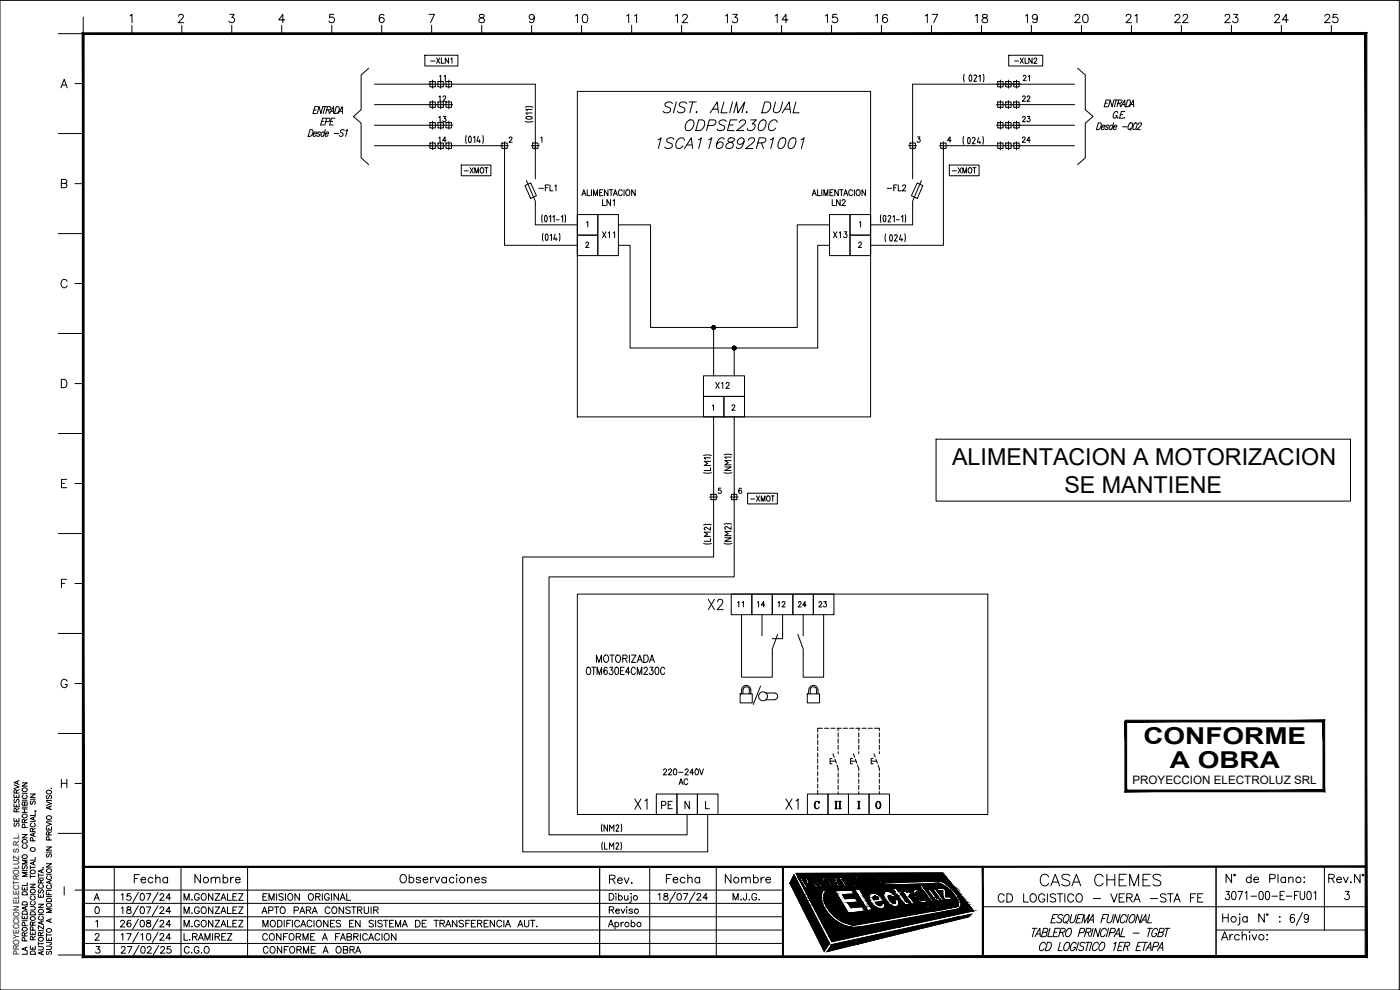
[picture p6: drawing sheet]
<svg xmlns="http://www.w3.org/2000/svg" width="420mm" height="297mm" viewBox="0 0 420 297" stroke-linecap="round" stroke-linejoin="round" font-family="sans-serif">
<defs><g id="words">
<g font-size="7.1">
<text x="286.8" y="26.5">021</text>
<text x="286.5" y="45.2">024</text>
<text x="263.2" y="74.4">024</text>
<text x="311.1" y="267.1">CASA CHEMES</text>
</g>
<g font-size="7">
<text x="285.8" y="139.4">ALIMENTACION A MOTORIZACION</text>
<text x="319.4" y="147.8">SE MANTIENE</text>
<text x="343.2" y="223.3">CONFORME</text>
<text x="351.1" y="230.4">A OBRA</text>
</g>
<g font-size="6.6">
<text x="211.3" y="184.1">X2</text>
<text x="189.4" y="244.1">X1</text>
<text x="234.6" y="244.1">X1</text>
</g>
<g font-size="5.7">
<text x="171.4" y="8.1">10</text>
<text x="187" y="8.1">11</text>
<text x="201.4" y="8.1">12</text>
<text x="216.6" y="8.1">13</text>
<text x="231.4" y="8.1">14</text>
<text x="246.6" y="8.1">15</text>
<text x="261.4" y="8.1">16</text>
<text x="276.6" y="8.1">17</text>
<text x="291.4" y="8.1">18</text>
<text x="306.6" y="8.1">19</text>
<text x="321.4" y="8.1">20</text>
<text x="336.5" y="8.1">21</text>
<text x="351.4" y="8.1">22</text>
<text x="366.2" y="8.1">23</text>
<text x="381.4" y="8.1">24</text>
<text x="396.2" y="8.1">25</text>
<text x="39.2" y="266">Fecha</text>
<text x="57.1" y="266">Nombre</text>
<text x="118.9" y="266">Observaciones</text>
<text x="181.7" y="266.3">Rev.</text>
<text x="198.6" y="266">Fecha</text>
<text x="216.6" y="266">Nombre</text>
<text x="366.9" y="266">N° de Plano:</text>
<text x="397.6" y="266">Rev.N°</text>
<text x="298.4" y="272">CD LOGISTICO - VERA -STA FE</text>
<text x="366.5" y="271.3">3071-00-E-FU01</text>
</g>
<g font-size="5.3">
<text x="197.2" y="243.8">PE</text>
<text x="54" y="279.4">M.GONZALEZ</text>
<text x="77.6" y="283.3">CONFORME A FABRICACION</text>
</g>
<g font-size="4.9">
<text x="130.5" y="31.7">12</text>
<text x="305.5" y="31.7">22</text>
<text x="130.5" y="37.7">13</text>
<text x="305.5" y="37.7">23</text>
<text x="130.5" y="44.1">14</text>
<text x="305.5" y="44.1">24</text>
<text x="160.5" y="58.6">-FL1</text>
<text x="264.9" y="58.6">-FL2</text>
<text x="179.6" y="72.7">X11</text>
<text x="248.7" y="72.7">X13</text>
<text x="213.4" y="117.8">X12</text>
<text x="224" y="183.4" transform="rotate(-90 224 183.4)">11</text>
<text x="226.1" y="183.4">14</text>
<text x="232.1" y="183.4">12</text>
<text x="238.1" y="183.4">24</text>
<text x="244.5" y="183.4">23</text>
<text x="253.3" y="243.8" transform="rotate(-90 253.3 243.8)">II</text>
<text x="54" y="271.3">M.GONZALEZ</text>
<text x="54" y="275.2">M.GONZALEZ</text>
<text x="77.3" y="275.2">APTO PARA CONSTRUIR</text>
<text x="77.6" y="271.3">EMISION ORIGINAL</text>
<text x="181.7" y="275.2">Reviso</text>
<text x="54" y="287.2">C.G.O</text>
<text x="78" y="287.2">CONFORME A OBRA</text>
</g>
<g font-size="4.4">
<text x="130.5" y="25.4">11</text>
<text x="305.9" y="25.4">21</text>
</g>
<text font-size="3.5" x="339.9" y="235.2">PROYECCION ELECTROLUZ SRL</text>
<text font-size="2.4" x="5.7" y="286.6" transform="rotate(-90 5.7 286.6)">PROYECCION ELECTROLUZ S.R.L.</text>
</g></defs>
<!-- layer: 0 -->
<g fill="none" stroke="#000" stroke-width=".3">
<path d="M127.5 16.6h9.9v3.2h-9.9zM129.3 18.3h1.3M131 17.4l1 1.6M132 17.4l-1 1.6M132.5 17.4v1.6h.8M134.6 17.4v1.6l-1-1.6v1.6M135.3 17.7l.3-.3v1.6M302.7 16.6h10.2v3.2h-10.2zM304.5 18.3h1.2M306.2 17.4l.9 1.6M307.1 17.4l-.9 1.6M307.6 17.4v1.6h.8"/>
<path d="M309.8 17.4v1.6l-1-1.6v1.6M310.3 17.8v-.1a.46 .46 0 0 1 .7-.2 .46 .46 0 0 1-.1 .7l-.6 .8h.9M110.7 20.5l-2.3 2v10.4l-2.3 2.1 2.3 1.9v10.5l2.3 2M112.4 25.3h18.7M112.4 31.4h18.7M112.4 37.6h18.7M135.9 25.3h24.8v27.2M173.3 27.4h88v97.7h-88zM299 31.4h4.9M299 37.6h4.9M299.4 24.5h1.6v1.6h-1.6zM299.4 30.6h1.6v1.6h-1.6z"/>
<path d="M299.4 36.8h1.6v1.6h-1.6zM300.2 24v2.4M300.2 30.2v2.4M300.2 36.4v2.4M301.8 24.5h1.6v1.6h-1.6zM301.8 30.6h1.6v1.6h-1.6zM301.8 36.8h1.6v1.6h-1.6zM302.6 24v2.4M302.6 30.2v2.4M302.6 36.4v2.4M304.2 24.5h1.7v1.6h-1.7zM305.1 31.4h17.4"/>
<path d="M305.1 37.6h17.4M322.5 25.3h-48.6v27.2M323.4 20.5l2.3 2v10.4l2.3 2.1-2.3 1.9v10.5l-2.3 2M112.4 43.7h18.7M135.9 43.7h16.7M138.4 49.5h8.9v3.2h-8.9zM139.3 51.3h1.2M141.1 50.3l.9 1.6M142 50.3l-.9 1.6M142.5 51.9v-1.6l.5 1.6 .6-1.6v1.6M144.4 50.4a.73 .73 0 0 1 .8 .7 .73 .73 0 0 1-.8 .7l-.3-.5zM145.5 50.3h.9"/>
<path d="M146 50.3v1.6M150.6 42.9h1.6v1.6h-1.6zM151.4 43.7v29.9h21.9M151.4 42.5v2.4M152.8 41.5l.3-.4 .6 .3-1 1.3h1M159.4 43.7h2.4M159.9 42.9h1.6v1.6h-1.6zM162.3 41.4l.3-.3v1.6M174.6 58.7l.6-1.8 .7 1.8M174.8 58.1h.8M176.2 56.9v1.8h.9M177.5 56.9v1.8"/>
<path d="M178.1 58.7v-1.8l.6 1.8 .6-1.8v1.8M180 57.8h.6M180.8 59.9v1.8h1M180.9 56.9h-.9v1.8h.9M182.5 56.9v1.8l-1.1-1.8v1.8M182.8 56.9h1.1M183.2 59.9v1.8l-1-1.8v1.8M183.4 56.9v1.8M184.1 58.7l.6-1.8 .6 1.8M184.3 58.1h.7M186.7 57.3a.59 .59 0 0 0-.7-.4 .59 .59 0 0 0-.4 .7v.4a.59 .59 0 0 0 .4 .7 .59 .59 0 0 0 .7-.4M187.3 56.9v1.8"/>
<path d="M188 57.2l.3-.3a.85 .85 0 0 1 .8 .9 .85 .85 0 0 1-1 .8l-.3-.6zM190.6 56.9v1.8l-1-1.8v1.8M243.8 58.7l.5-1.8 .7 1.8M244 58.1h.7M245.4 56.9v1.8h.9M246.6 56.9v1.8M247.3 58.7v-1.8l.6 1.8 .6-1.8v1.8M249.1 57.8h.6M249.8 59.9v1.8h.9M250.1 56.9h-1v1.8h1M251.6 56.9v1.8l-1.1-1.8v1.8M252 56.9h1"/>
<path d="M252.1 59.9v1.8l-1-1.8v1.8M252.5 56.9v1.8M253.2 58.7l.6-1.8 .6 1.8M253.4 58.1h.8M255.9 57.3a.59 .59 0 0 0-.7-.4 .59 .59 0 0 0-.5 .7v.4a.59 .59 0 0 0 .5 .7 .59 .59 0 0 0 .7-.4M256.4 56.9v1.8M257.2 57l.2-.1a.85 .85 0 0 1 .8 1 .85 .85 0 0 1-1 .7l-.3-.6zM259.8 56.9v1.8l-1.1-1.8v1.8M272.7 43.7h2.4M273.1 42.9h1.6v1.6h-1.6zM275.3 41.1h.8l-.4 .6a.51 .51 0 0 1 .4 .8 .51 .51 0 0 1-.9-.1M281.9 43.7h22"/>
<path d="M282.3 42.9h1.6v1.6h-1.6zM283.1 43.7v29.9h-21.8M283.1 42.5v2.4M284.9 49.5h8.9v3.2h-8.9zM285.8 51.3h1.3M287.5 50.3l1 1.6M288.5 50.3l-1 1.6M289 51.9v-1.6l.5 1.6 .6-1.6v1.6M290.8 50.4a.73 .73 0 0 1 .9 .7 .73 .73 0 0 1-.9 .7l-.2-.5zM291.9 50.3h1M292.4 50.3v1.6M299.4 42.9h1.6v1.6h-1.6z"/>
<path d="M300.2 42.5v2.4M301.8 42.9h1.6v1.6h-1.6zM302.6 42.5v2.4M305.1 43.7h17.4M160.7 61.3v6.2h12.6M173.3 64.4h6.1v6.2h-6.1zM173.3 70.6h6.1v6.1h-6.1zM175.8 73v-.1a.46 .46 0 0 1 .7-.2 .46 .46 0 0 1-.1 .8l-.6 .7h.9M176.1 66.8l.3-.3v1.6M179.4 64.4h6.2v12.3h-6.2zM184 60.2l.4-.3v1.8M185.6 67.5h9.6v30.7h44.1v-30.7h9.7"/>
<path d="M185.6 73.6h3.5v30.8h56.3v-30.8h3.6M249 64.4h6.1v12.3h-6.1zM252.7 60.3l.3-.4h.4l.3 .3-1.1 1.5h1.1M255.1 64.4h6.2v6.2h-6.2zM255.1 70.6h6.2v6.1h-6.2zM257.7 73l.2-.4 .6 .3-.2 .6-.7 .7h1M257.9 66.8l.4-.3v1.6M273.9 61.3v6.2h-12.6M214.2 98.2v14.6M211.1 118.9h6.2v6.2h-6.2zM211.1 112.8h12.3v6.1h-12.3zM217.3 118.9h6.1v6.2h-6.1z"/>
<path d="M220.3 104.4v8.4M213.8 121.8l.3-.3v1.6M214.2 125.1v42h-57.3v88.5h55.5v-11.2M219.7 121.9v-.1a.43 .43 0 0 1 .5-.3 .43 .43 0 0 1 .3 .4l-.9 1.2h1M220.3 125.1v48h-55.5v77.4h41.4v-6.1M280.9 131.8h124.4v18.6h-124.4zM213 149.1h2.4M213.4 148.3h1.6v1.6h-1.6zM216.4 146.5h-.8v.6a.53 .53 0 0 1 .8 .1 .53 .53 0 0 1-.1 .7 .53 .53 0 0 1-.8-.1M219.1 149.1h2.4M219.5 148.3h1.6v1.6h-1.6zM222.5 146.7v-.2a.78 .78 0 0 0-.9 .6 .78 .78 0 0 0 .5 1 .48 .48 0 0 0 .5-.4 .48 .48 0 0 0-.4-.6 .48 .48 0 0 0-.5 .4"/>
<path d="M224.4 148h8.9v3.2h-8.9zM225.3 149.7h1.2M227 148.8l1 1.6M228 148.8l-1 1.6M228.5 150.4v-1.6l.5 1.6 .6-1.6v1.6M230.2 149l.3-.2a.76 .76 0 0 1 .7 .8 .76 .76 0 0 1-.9 .7l-.3-.5zM231.4 148.8h1M231.9 148.8v1.6M173.3 178.3h123.2v66.1h-123.2zM179 198.7v-2.2l.7 2.2 .8-2.2v2.2M181.5 196.6l.2-.1a1.11 1.11 0 0 1 1 1.1 1.11 1.11 0 0 1-1 1.1 1.36 1.36 0 0 1-.2-2.1zM183 196.5h1.4"/>
<path d="M183.7 196.5v2.2M184.9 196.8l.4-.3a1.1 1.1 0 0 1 1 1.1 1.1 1.1 0 0 1-1 1.1l-.6-.8zM186.9 197.6l1.1-.1 .2-.4-.2-.5-1.1-.1v2.2M187.6 197.6l.6 1.1M188.9 196.5v2.2M189.5 196.5h1.4l-1.4 2.2h1.4M191.3 198.7l.7-2.2 .7 2.2M191.5 198h1M193.2 196.5a1.13 1.13 0 0 1 1.4 1.1 1.13 1.13 0 0 1-1.4 1.1zM194.9 198.7l.8-2.2 .7 2.2M195.2 198h.9M222.5 184.4v18.8h9.3v-7"/>
<path d="M228.7 184.4v6.3M234.9 184.4v6.3M241 184.4v6.3M247.2 184.4v18.8h-6.2v-7M176.3 200.3l.1-.1a1.13 1.13 0 0 1 .9 1.1 1.13 1.13 0 0 1-.9 1.1 1.44 1.44 0 0 1-.1-2.1zM177.6 200.2h1.2M178.2 200.2v2.2M179.2 202.4v-2.2l.7 2.2 .7-2.2v2.2M182.2 200.5l-.3-.3a1.31 1.31 0 0 0-.1 2.2 .63 .63 0 0 0 .5-.8 .63 .63 0 0 0-.8-.4l-.3 .5M183 200.2h.9l-.5 .8a.65 .65 0 0 1 .5 1 .65 .65 0 0 1-1.1 0M184.7 200.3l.5-.1a1.44 1.44 0 0 1 0 2.2h-.2a1.59 1.59 0 0 1-.3-2.1zM186.2 201.2h.7"/>
<path d="M187.3 200.2h-1.1v2.2h1.1M189 201.7h-1.3l.9-1.5v2.2M190.7 200.7a.64 .64 0 0 0-.8-.5 .64 .64 0 0 0-.5 .8v.5a.64 .64 0 0 0 .5 .9 .64 .64 0 0 0 .8-.5M191.3 202.4v-2.2l.6 2.2 .7-2.2v2.2M193.3 200.7l.2-.4a.59 .59 0 0 1 .8 .2 .59 .59 0 0 1-.2 .8l-.9 1.1h1.2M195 200.2h1l-.5 .8a.65 .65 0 0 1 .5 1 .65 .65 0 0 1-1.1 0M196.8 200.3l.4-.1a1.44 1.44 0 0 1 0 2.2h-.1a1.59 1.59 0 0 1-.3-2.1zM199.5 200.7a.64 .64 0 0 0-.8-.5 .64 .64 0 0 0-.5 .8v.5a.64 .64 0 0 0 .5 .9 .64 .64 0 0 0 .8-.5M222.1 208.2h3.7v2.7h-3.7zM222.5 207v1.2M222.6 207a1.38 1.38 0 0 1 1.4-1.4 1.38 1.38 0 0 1 1.3 1.4v1.2M224.9 207v1.2"/>
<path d="M224.9 207a.95 .95 0 0 0-.9-.9 .95 .95 0 0 0-1 .9v1.2M228.3 205.9l-2.2 5.5M229.8 207.9h2.6a.99 .99 0 0 1 1 1 .99 .99 0 0 1-1 1l-2.6 .1M242.3 208.2h3.7v2.7h-3.7zM242.7 208.2a2.03 2.03 0 0 1 1-2.5 1.38 1.38 0 0 1 1.8 1.3v1.2M243.2 208.2v-1.2a.95 .95 0 0 1 .9-.9 .95 .95 0 0 1 1 .9v1.2M246.8 218.5h-1.4v1.1M247.4 218.5h1.3M249.3 218.5h1.3M251.2 218.5h1.3M251.5 218.5v.7M251.5 219.9v1.2"/>
<path d="M253.1 218.5h1.2M255 218.5h1.2M256.8 218.5h1.3M257.7 218.5v.7M257.7 219.9v1.2M258.7 218.5h1.3M260.6 218.5h1.2M262.5 218.5h1.4v.7M263.9 219.9v1.2M199.1 231.1l.3-.4 .5 .1 .1 .2-.2 .6-.7 .9h1M200.7 231.1l.1-.3a.51 .51 0 0 1 .7 .1 .51 .51 0 0 1-.2 .7l-.7 .9h1M202.3 230.8l.2-.1a.96 .96 0 0 1 .6 .9 .96 .96 0 0 1-.6 .9l-.4-.8z"/>
<path d="M203.2 238.2h6.1v6.2h-6.1zM203.7 231.7h1.3M203.8 235.4l.6-1.7 .6 1.7M204 234.9h.8M205.6 231.1l.3-.4h.3l.3 .3-1 1.5h1.1M206.4 234.1a.59 .59 0 0 0-.7-.4 .59 .59 0 0 0-.4 .6v.5a.58 .58 0 0 0 .4 .6 .58 .58 0 0 0 .7-.4M208.2 231.9h-1.1l.7-1.2v1.8M208.8 230.8l.2-.1a.94 .94 0 0 1 .6 .9 .94 .94 0 0 1-.6 .9l-.4-.8zM209.3 238.2h6.2v6.2h-6.2zM209.9 230.7l.6 1.8 .6-1.8M242.3 238.2h6.2v6.2h-6.2zM245.4 220.2v1.3"/>
<path d="M245.4 222.1v1.3M245.4 224v1.2M245.4 225.9v1.2M245.4 227.7v1.3M245.4 229.6v1.3M245.4 231.5v1.2M245.4 233.4v1.2M245.4 235.2v1.3M245.4 237.1v1.1M249.1 228.4h1.7M249.7 227.6h-.6v1.6h.6M250 226.2l.4 1"/>
<path d="M250.6 227.8l.4 1.2M251.2 229.6l.3 1.7M251.5 221.7v1.3M251.5 223.6v1.3M251.5 225.5v.7M251.5 231.9v1.3M251.5 233.8v1.2M251.5 235.7v1.2M251.5 237.5v.7M254.6 238.2h6.2v6.2h-6.2zM255.3 228.4h1.6M255.9 227.6h-.6v1.6h.6"/>
<path d="M256.1 226.2l.4 1M256.7 227.8l.4 1.2M257.3 229.6l.4 1v.7M257.7 221.7v1.3M257.7 223.6v1.3M257.7 225.5v.7M257.7 231.9v1.3M257.7 233.8v1.2M257.7 235.7v1.2M257.7 237.5v.7M260.8 238.2h6.2v6.2h-6.2zM261.5 228.4h1.6"/>
<path d="M262 227.6h-.5v1.6h.5M262.3 226.2l.4 1M262.9 227.8l.4 1.2M263.5 229.6l.4 1v.7M263.9 221.7v1.3M263.9 223.6v1.3M263.9 225.5v.7M263.9 231.9v1.3M263.9 233.8v1.2M263.9 235.7v1.2M263.9 237.5v.7M206.9 240.4v2.2l-1.3-2.2v2.2"/>
<path d="M211.8 240.4v2.2h1.1M244.7 240.8l-.2 .5 .2 1M245.1 240.4a1.49 1.49 0 0 0 0 2.2M245.7 240.8l.1-.4v.7a.73 .73 0 0 0-.8-.7 .73 .73 0 0 0-.6 .9v.5a.74 .74 0 0 0 .6 .8 .74 .74 0 0 0 .8-.5M257.3 240.4h.8M257.3 242.6h.8M257.5 240.4l.1 .2M257.6 240.4v.3M257.6 240.4v2.2M257.6 242.6h-.1M257.6 242.4v.2M257.7 240.6v2"/>
<path d="M257.9 240.4v2.2M257.9 242.4v.2M257.9 242.6h.1M257.9 240.4v.3M258 240.4l-.1 .2M263 240.8a.66 .66 0 0 1 .7-.4 .66 .66 0 0 1 .5 .6 .92 .92 0 0 1 .1 1.2 .92 .92 0 0 1-1.3 .1l-.2-.6zM263.1 240.8l-.2 .5 .2 1M263.5 240.4l-.4 .5a1.49 1.49 0 0 0 .4 1.7M263.7 240.4a1.49 1.49 0 0 1 0 2.2M264.1 240.8l.1 .5-.1 1"/>
<circle cx="229" cy="208.9" r="1.33"/>
</g>
<!-- layer: SIM_SIMBOLOS -->
<path d="M157.6 55.7l1.7-.8 1.7 3.8-1.7 .8zM158 54.2l2.7 6.2v.9M160.7 52.5v1.2M273.9 52.5v1.2M275.3 54.9l1.6 .8-1.6 3.8-1.8-.8zM276.5 54.2l-2.6 6.2v.9M233.4 190.3l-1.6 4.4v1.5M234.9 190.1v1.5h-3.2M239.4 190.3l1.6 4.4v1.5" fill="none" stroke="#000" stroke-width=".3"/>
<!-- layer: TEXTOS -->
<g fill="none" stroke="#000" stroke-width=".3">
<path d="M25 5.1v5M93 38.9h.6a1.26 1.26 0 0 1 .1 1.4 1.26 1.26 0 0 1-1.2 .6zM94.2 33h.7M95.5 32h-1l-.6 2.1h1.1M96.1 39.9l-.2-.3-.6 .3 .6 .4-.1 .5-.5 .1-.2-.3M96.5 36.4h.7M96.9 32l-.6 2.1-.5-2.1-.6 2.1M97 32h1.1M97.4 39.9l-.1-.2a.77 .77 0 0 0-.9 .3 .77 .77 0 0 0 .1 .9l.7-.3M97.5 32l-.5 2.1M97.6 38.9l-.5 2M97.8 36.5l1-.1 .3-.6-.1-.3h-1l-.5 2"/>
<path d="M97.8 35.5h-1l-.6 2h1.1M98 33l1-.1 .3-.5-.1-.3-.9-.1-.6 2.1M98.6 33l.2 1.1M98.9 34.1l1.2-2.1 .1 2.1M99.2 36.4h.6M99.4 33.4h.7M100.5 35.5h-1l-.6 2h1M100.9 32h.6a1.26 1.26 0 0 1 .1 1.4 1.26 1.26 0 0 1-1.2 .7zM101.5 34.1l1.2-2.1 .1 2.1M101.9 33.4h.8M103.3 39.2a.56 .56 0 0 0-.8-.3 .56 .56 0 0 0-.1 .9l.4 .1a.6 .6 0 0 1-.1 1 .6 .6 0 0 1-.9-.3M103.8 39.3l.5-.4-.6 2"/>
<path d="M157.6 36.4l1.4 .2 .9-.2M157.6 32.2l1.4-.2 .9 .2M159.6 35.1v.5M159.6 35.1a1.09 1.09 0 0 0-1.8 .4l.8 .3 1-.2M159.7 33.9h-1.9l.4 .4M159.7 32.8h-1.9l.4 .5M201.8 31.1a1.31 1.31 0 0 0-2.2 .3l.1 .4 1.4 .7a1.16 1.16 0 0 1-.6 1.4 1.16 1.16 0 0 1-1.5-.5M203 30.6l-.9 3.3M206.1 31.1a1.31 1.31 0 0 0-2.3 .3l.2 .4 1.4 .7a1.14 1.14 0 0 1-.6 1.4 1.14 1.14 0 0 1-1.5-.5M206.3 36.4a1.14 1.14 0 0 1 1.9 0 2.1 2.1 0 0 1-2 2.8l-.2-.1a1.97 1.97 0 0 1 .3-2.7zM206.8 30.6h2.2M207.9 30.6l-.9 3.3"/>
<path d="M209.1 33.5l.1 .2-.2 .2zM209.7 36h1a1.47 1.47 0 0 1 .3 2.4l-.6 .7-1.6 .1zM212.4 37.7h1.4a1.02 1.02 0 0 0 .9-1.6l-1.8-.1-.9 3.2M213.1 33.9l2.2-3.3 .3 3.3M213.9 32.8h1.5M217.3 30.6l-.9 3.3h1.8M218 36.4a1.3 1.3 0 0 0-2.2 .3l.1 .5 1.4 .6 .2 .5a1.32 1.32 0 0 1-2.3 .4M218.8 37.5h1.2M219.8 30.6l-.8 3.3M220.2 33.9l.9-3.3 .3 3.3 2.1-3.3-.8 3.3M221.2 36h-2l-.9 3.2h2M221.9 36.7a.97 .97 0 0 1 .9-.7 .97 .97 0 0 1 1 .6l-.8 1.1-1.9 1.5h2.1"/>
<path d="M224.1 33.5l.1 .2-.2 .2zM225.3 36h1.7l-1.2 1.2 .7 .2a1.34 1.34 0 0 1-.5 1.6 1.34 1.34 0 0 1-1.6-.1l-.1-.3M228.5 36.1a.86 .86 0 0 1 1.4 .5 2.08 2.08 0 0 1-1.8 2.6l-.4-.1a2.66 2.66 0 0 1 .8-3zM229.5 30.6h1.1a.97 .97 0 0 1 .7 1.2 2.13 2.13 0 0 1-2.7 2.1zM232.7 30.6l-.6 2.3a.99 .99 0 0 0 .8 1 .99 .99 0 0 0 1.1-.5l.9-2.8M233.3 36.7l-.3-.6a1.88 1.88 0 0 0-2 .6 1.88 1.88 0 0 0-.3 2l.2 .4a1.36 1.36 0 0 0 1.9-.7M234.8 33.9l2.1-3.3 .3 3.3M235.5 32.8h1.6M238.8 30.6l-.8 3.3h1.8M329.6 36.9h.6a1.24 1.24 0 0 1 .1 1.4 1.24 1.24 0 0 1-1.2 .6zM330.6 38.1h.9v-.5a.77 .77 0 0 0-.9 .4 .77 .77 0 0 0 .2 .9l.6-.3M331.7 31h.6"/>
<path d="M332.7 37.8l-.2-.3-.5 .1-.1 .4 .5 .2 .1 .4-.4 .3-.4-.1-.1-.2M333 30h-1.1l-.5 2h1M333.9 37.8l-.1-.2a.77 .77 0 0 0-.8 .4 .77 .77 0 0 0 .1 .9l.6-.3M334.2 38.1h.9v-.5a.77 .77 0 0 0-.9 .4 .77 .77 0 0 0 .1 .9l.7-.3M334.2 36.9l-.6 2M334.3 30l-.5 2-.6-2-.5 2M334.4 30h1.1M335 30l-.6 2M335.4 35.4h.1zM335.4 33.9l-.1-.4a1.19 1.19 0 0 0-1.1 .7 1.19 1.19 0 0 0 .1 1.3l.5-.1 .4-.4v-.3h-.3M335.5 31l1-.2 .2-.2v-.5l-1-.1-.5 2M336 31l.3 1"/>
<path d="M336.3 34.4h.6M336.4 32l1.2-2v2M336.8 31.4h.8M336.9 38h1.4M337.4 35.3h.1M337.6 33.4h-1.1l-.5 2.1h1M338.4 30h.5a1.24 1.24 0 0 1 .2 1.4 1.24 1.24 0 0 1-1.3 .6zM339 32l1.1-2 .1 2M339.1 36.9h.5a1.21 1.21 0 0 1 .2 1.2 1.21 1.21 0 0 1-1.1 .7v-1.2zM339.1 38.5l.3 .6M339.4 31.4h.8M340.5 36.9h.5a1.32 1.32 0 0 1-.8 2 1.57 1.57 0 0 1 .3-2z"/>
<path d="M341.6 37.3l.5-.4 .5 .1-.4 .9-1.1 1h1.1M94 40.2h1v-.4a.64 .64 0 0 0-1 .2 .64 .64 0 0 0 .4 .9l.4-.3M97.6 40.2h1l-.1-.5a.76 .76 0 0 0-.8 .3 .76 .76 0 0 0 .1 .9l.6-.3M100.3 40.1h1.4M140 40.7l-.2 .9 .2 1.4M140.9 40.9a1.07 1.07 0 0 1 0 1.9l-.3-1.1zM142.1 41.3l.4-.4v1.9M143.6 40.9l-.5 1.5h1.1M143.9 41.9v.9M144.9 40.7l.2 .9-.2 1.4M197.5 41.9l.9-.6-.8 3.3M202.3 41.8a1.33 1.33 0 0 0-2.2 .3l.1 .5 1.4 .6a1.16 1.16 0 0 1-.6 1.4 1.16 1.16 0 0 1-1.5-.5"/>
<path d="M205.4 44.6l2.1-3.3 .4 3.3M205.4 42.1l-.3-.6a1.9 1.9 0 0 0-1.9 .6 1.9 1.9 0 0 0-.3 2l.2 .3a1.3 1.3 0 0 0 1.9-.6M206.1 43.5h1.6M209.6 41.9l.9-.6-.8 3.3M212.7 41.9l.9-.6-.9 3.3M217.3 41.8v-.3a1.19 1.19 0 0 0-1.7 .4 2.21 2.21 0 0 0-.4 2.5 1.15 1.15 0 0 0 1.4-.2 1.15 1.15 0 0 0 .1-1.5 1.15 1.15 0 0 0-1.7 .8M218.8 41.5l-.3 .6a1.26 1.26 0 0 0 1.3 .8 1.14 1.14 0 0 1-.4 1.6 1.14 1.14 0 0 1-1.6-.5 1.72 1.72 0 0 1 1.9-1.4 .77 .77 0 0 0 .6-1.1l-.4-.2zM223.3 42.4a1.02 1.02 0 0 1-1 .9 1.02 1.02 0 0 1-1-.9 1.18 1.18 0 0 1 .8-.9 1.18 1.18 0 0 1 1.2 .3 2.19 2.19 0 0 1-1.8 2.8l-.4-.2-.1-.3M224.6 42.1a1.01 1.01 0 0 1 .9-.8 1.01 1.01 0 0 1 1 .6l-.8 1.1-1.9 1.6h2.1M227.5 42.9h1.4a.86 .86 0 0 0 .8-.4 .86 .86 0 0 0 0-1l-1.8-.2-.9 3.3M228.5 42.9l.7 1.7M231.2 41.9l1-.6-.9 3.3"/>
<path d="M234 41.9a1.19 1.19 0 0 1 1.6-.4 2.35 2.35 0 0 1-1.2 3.1l-.8-.2a2.76 2.76 0 0 1 .4-2.5zM237.1 41.9a1.19 1.19 0 0 1 1.6-.4 2.45 2.45 0 0 1-1.3 3.1l-.7-.2a2.45 2.45 0 0 1 .4-2.5zM240.4 41.9l.9-.6-.8 3.3M162.8 64.4l-.2 .9 .2 1.4M163 70l-.2 .9 .2 1.4M163.6 64.7h.1a1.09 1.09 0 0 1 .3 1.7M163.6 66.5h.4M163.6 64.7l-.2 .7 .2 1M163.8 70.3l.1-.1a1.07 1.07 0 0 1 .3 1.9 1.09 1.09 0 0 1-.4-1.8zM164.8 65.1l.5-.4v1.9M165.1 70.7l.4-.4v1.9M165.9 65.1l.4-.4v1.9"/>
<path d="M166.6 70.3l-.4 1.4h1M166.9 71.3v.9M167 65.9h.8M167.9 70l.2 .9-.2 1.4M168.4 65.1l.5-.4v1.9M169.5 64.4l.2 .9-.2 1.4M264.4 64.4l-.2 .9 .2 1.4M265.2 66.4a1.09 1.09 0 0 1 .4-1.7l.3 .7-.2 1M266.9 64.7l.4 .2v.4M266.9 64.6l-.4 .4M267.3 65.3l-.8 1.3h.8M268 65.1l.4-.4v1.9"/>
<path d="M269 65.9h.9M270.5 65.1l.4-.4v1.9M271.6 64.4l.2 .9-.2 1.4M211.2 136.7l1.4-.2 .9 .2M213.2 138.4h-1.9l1.1 .7-1.1 .6h1.9M213.2 137.4h-1.9l.5 .4M217.3 136.5l.9-.2 1.4 .2M219.4 138.2h-1.9l1.1 .6-1.1 .7h1.9M219.4 137.1h-1.9l.4 .5M211.2 141.8l1.4 .2 .9-.2M211.2 157.5l1.4-.2 .9 .2M213.2 140.3v.9h-1.9"/>
<path d="M213.2 159.7h-1.9l1.1 .6-1.1 .6h1.9M213.2 158.2v.8l-1.2-.8a.42 .42 0 0 0-.6 .2 .42 .42 0 0 0 .3 .6M217.3 141.8l1.4 .2 .9-.2M217.3 157.3l1.4-.2 .9 .2M217.5 140.1h1.9l-1.9 1.1h1.9M217.5 158.4l.3 .4M218.2 158h-.4l-.2 .4M219.4 159.5h-1.9l1.1 .6-1.1 .6h1.9M219.4 158v.8l-1.3-.7M211.2 163.1l.9 .2 1.4-.2M213.2 161.6v.8h-1.9M217.3 163.1l.9 .2 1.4-.2"/>
<path d="M217.5 161.4h1.9l-1.9 1h1.9M180.7 247.3l-.2 .9 .2 1.4M180.8 252.7l-.2 .9 .2 1.4M181.4 252.9v1.9h.9M182.3 247.5v1.9l-1-1.9v1.9M182.9 254.8v-1.9l.7 1 .6-1v1.9M183 249.4v-1.9l.6 1.1 .6-1.1v1.9M184.8 253.2a.42 .42 0 0 1 .6-.3 .42 .42 0 0 1 .2 .6l-.8 1.3h.9M185.3 247.5l.4 .2v.4M185.3 247.5l-.4 .3M185.7 248.1l-.8 1.3h.8M186.3 252.7l.2 .9-.2 1.4"/>
<path d="M186.4 247.3l.2 .9-.2 1.4M197.5 268.5l.5-.4v2M199.3 268.2v.5l.9 .3 .3 .4a.66 .66 0 0 1-.7 .7 .66 .66 0 0 1-.6-.7l.2-.4 1-.5-.1-.3zM202.7 267.7l-1.7 3M203.5 268.2a.64 .64 0 0 1 .9 .3l.1 .4a.9 .9 0 0 1-.7 1.2 1.25 1.25 0 0 1-.3-1.9zM205.1 268.1h1.3l-1 2M208.6 267.7l-1.7 3M209.2 268.5l.3-.4 .6 .1 .2 .3-.1 .3-1.1 1.3h1.3M212.4 269.4h-1.4l.9-1.3v2M220 270.1v-2l.8 2 .7-2v2M222.3 270h.2zM224 268.1l-.1 1.8-.3 .2-.3-.1-.2-.6"/>
<path d="M224.9 269.9v.2zM227.1 268.5a.74 .74 0 0 0-.9-.4 .74 .74 0 0 0-.6 .7 .83 .83 0 0 0 .3 1.1 .83 .83 0 0 0 1.1-.1l.1-.5h-.5M227.8 269.9v.2zM309.8 278.5h1.4M310.5 278.5l-.7 2.5M312.9 279.7l1.3-.1 .3-.3-.1-.6-1.2-.2-.7 2.5 1.4-.2 .3-.6-.4-.5M315.1 278.5l-.6 2.5h1.2M315.7 275.6h.8M316.4 279.7h.8M317.4 274.4h-1.3l-.7 2.5h1.3M318 278.5h-1.3l-.7 2.5h1.3M318.1 279.7l1.2-.1 .4-.8-.4-.3h-.9l-.7 2.5"/>
<path d="M318.8 279.7l.4 1.3M319 274.7a.74 .74 0 0 0-1-.3 .74 .74 0 0 0-.4 .9l.9 .5a.79 .79 0 0 1-.4 1 .79 .79 0 0 1-1-.3M319.6 274.7a.68 .68 0 0 1 1.2 0 1.66 1.66 0 0 1-1.4 2.2l-.3-.4v-.6zM319.9 276.4l.4 .7M320.6 278.7l.6-.2a1.54 1.54 0 0 1-1 2.5 1.54 1.54 0 0 1 .4-2.3zM321.6 274.4l-.5 1.8v.3l.4 .4 .8-.4 .7-2.1M323.3 275.6h.8M323.9 279.9l1.3-.3 .2-.9-1.2-.2-.6 2.5M324.7 276.9l.6-2.5 .2 2.5 1.4-2.5-.6 2.5M324.9 274.4h-1.3l-.7 2.5h1.3M325.8 279.7l1.3-.1 .3-.8-.3-.3h-1l-.6 2.5M326.5 279.7l.4 1.3"/>
<path d="M326.6 276.9l1.4-2.5 .2 2.5M327.1 276h1M328 278.5l-.6 2.5M330.2 278.5l-.7 2.5-.7-2.5-.7 2.5M330.8 275.6h.8M332.1 279.1l-.2-.4a1.44 1.44 0 0 0-1.6 2l.3 .3a.9 .9 0 0 0 1.1-.6M332.4 274.4h-1.3l-.7 2.5M332.7 274.4l-.5 2.1a.79 .79 0 0 0 .9 .4 .79 .79 0 0 0 .6-.7l.4-1.8M332.7 278.5l-.7 2.5M333.1 279.9l1.4-.3 .2-.6-.1-.3-1.2-.2-.7 2.5M336.1 274.4l-.7 2.5-.7-2.5-.6 2.5M337 278.5l-.7 2.5h1.2"/>
<path d="M338 275a.82 .82 0 0 0-1-.6 .82 .82 0 0 0-.6 .9l-.2 .6 .2 .9a.8 .8 0 0 0 1.2-.5M338.6 274.4l-.7 2.5M339.4 274.7a.72 .72 0 0 1 1-.2 1.7 1.7 0 0 1-1.2 2.4l-.3-.4-.1-.6zM340.1 280h1.8M342.4 276.9l1.5-2.5 .1 2.5M342.8 274.4l-.7 2.5-.7-2.5-.7 2.5M342.9 276h1M344.4 278.5h1.4M345 274.4l-.7 2.5h1.3M345.1 278.5l-.6 2.5M347.4 279.1l-.3-.6a1.56 1.56 0 0 0-1.1 2.5 .94 .94 0 0 0 1.2-.9h-.5M347.8 279.7l1.2-.1 .3-.3v-.6l-1.2-.2-.7 2.5 1.4-.2 .3-.6-.4-.5"/>
<path d="M349.7 278.5h1.4M350.4 278.5l-.6 2.5M310.6 281l1.5-2.5 .1 2.5M311.1 280.2h1M313.7 283.3l-.2-.4a1.39 1.39 0 0 0-1.4 .5 1.39 1.39 0 0 0-.1 1.4l.3 .4h.4l.7-.6M314.4 282.7h.7a1.46 1.46 0 0 1-.7 2.5h-.7zM318.2 282.7l-.7 2.5h1.2M319.7 283.1a.72 .72 0 0 1 1.3 0 1.72 1.72 0 0 1-1.4 2.1l-.3-.4-.1-.5zM323 283.3l-.2-.4a1.4 1.4 0 0 0-1.4 .5 1.4 1.4 0 0 0-.1 1.4l.1 .3a.93 .93 0 0 0 1.3-.8h-.5M323.7 282.7l-.7 2.5M325.6 283.1a.76 .76 0 0 0-.9-.4 .76 .76 0 0 0-.5 1l.9 .4a.79 .79 0 0 1-.3 1.1 .79 .79 0 0 1-1.1-.4M325.9 282.7h1.4"/>
<path d="M326.6 282.7l-.7 2.5M327.7 282.7l-.7 2.5M329.6 283.3l-.1-.4a1.4 1.4 0 0 0-1.4 .5 1.4 1.4 0 0 0-.2 1.4l.1 .3a.84 .84 0 0 0 1.3-.5M330.3 283.1a.72 .72 0 0 1 1.1-.2 1.64 1.64 0 0 1-1.2 2.3l-.4-.4v-.5zM334.3 283.2l.6-.5-.6 2.5M334.3 281l1.5-2.5 .2 2.5M334.9 280.2h1M335.7 283.9h.8M337.4 282.7h-1.4l-.6 2.5h1.3M337.4 283.9l1.3-.1 .3-.9-1.2-.2-.7 2.5M338.2 283.9l.3 1.3M341.3 283.9h.8"/>
<path d="M342.9 282.7h-1.3l-.7 2.5h1.4M343 282.7h1.4M343.7 282.7l-.6 2.5M343.8 285.2l1.5-2.5 .1 2.5M344.3 284.4h1.1M346.1 284l1.2-.1 .3-.4 .1-.6-.4-.2h-.9l-.7 2.5M347.3 285.2l1.5-2.5 .2 2.5M347.9 284.4h1"/>
</g>
<!-- layer: 0 -->
<g fill="#000" stroke="#000" stroke-width=".3">
<path d="M213.6 98.2l.1 .3 .5-.3zM213.7 98.5l.5-.3-.3 .5zM214.2 98.2l-.3 .5 .3 .1z"/>
<path d="M213.9 97.8l.3 .4v-.5zM213.9 97.8l.3 .4-.5-.2zM213.7 98l-.1 .2h.6z"/>
<path d="M214.2 98.2v.6l.3-.1zM214.2 98.2l.5 .3-.2 .2zM214.2 98.2l.5 .3 .1-.3z"/>
<path d="M214.2 98.2h.6l-.1-.2zM214.5 97.8l.2 .2-.5 .2zM214.2 97.7v.5l.3-.4z"/>
<path d="M219.8 104.4v.3l.5-.3zM219.8 104.7l.5-.3-.3 .5zM220.3 104.4l-.3 .5 .3 .1z"/>
<path d="M220 103.9l.3 .5v-.6zM220 103.9l.3 .5-.5-.3zM219.8 104.1v.3h.5z"/>
<path d="M220.3 104.4v.6l.3-.1zM220.3 104.4l.6 .3-.3 .2zM220.3 104.4l.6 .3v-.3z"/>
<path d="M220.3 104.4h.6v-.3zM220.6 103.9l.3 .2-.6 .3zM220.3 103.8v.6l.3-.5z"/>
<path d="M337.9 216.1v.5l59.7-.5zM337.9 216.6l59.7-.5-.6 .5zM397.6 216.1l-.6 .5 .6 21zM397 216.6l.6 21-.6-.5zM337.6 237.6h60l-.6-.5zM337.6 237.6l.5-.5h58.9zM337.6 216.4v21.2l.5-.5zM337.6 216.4h.5v20.7z"/>
</g>
<!-- layer: AUXILIAR -->
<g fill="none" stroke="#000" stroke-width=".3">
<path d="M0 .1h419.9v296.9h-419.9zM4.2 238.4v.9h1.5v-.9M4.2 235.5l1.5 .6-1.5 .5M4.4 239.8l-.2 .3 .2 .7 .4-.1 .5-.9 .4 .3-.2 .7M4.9 237.9l-.1-.8-.3-.2-.3 .4v.6h1.5M4.9 238.7v.6M5.2 234.4v.7M5.7 234.2l-1.5 .6 1.5 .6M5.7 236.9l-.8 .5M6.6 234.9h1.6l-1.6 1h1.6M6.6 238h1.6M6.7 236.7a.71 .71 0 0 1 1-.3 .71 .71 0 0 1 .3 1 .74 .74 0 0 1-.9 .1 .74 .74 0 0 1-.4-.8z"/>
<path d="M7 238.5a.6 .6 0 0 0-.3 .9 .6 .6 0 0 0 .9 .2 .54 .54 0 0 0 .6-.4 .54 .54 0 0 0-.4-.7M9.1 238.2h1.5l-1.5 1.1h1.5M9.1 239.8h1.5M14 237.4a.71 .71 0 0 1 1-.3 .71 .71 0 0 1 .2 1 .75 .75 0 0 1-.8 .1 .75 .75 0 0 1-.4-.8zM14.2 238.7l-.3 .3 .3 .7 .3-.2 .5-.8 .5 .3-.3 .7M15.3 236.5h.1M4.2 245.5v1h1.5v-1M4.2 241.2v.9h1.5v-.9M4.4 246.9l-.2 .4 .2 .6 .4-.1 .5-.9 .4 .4-.2 .6M4.9 243.6l-.1-.9-.3-.1-.3 .3v.7h1.5M4.9 241.5v.6M4.9 245.9v.6"/>
<path d="M5.7 242.6l-.8 .5M6.6 250.4h1.6l-1.6 1h1.6M6.6 243.7h1.6M6.6 242.7h1.6M6.6 242.2h1.6M6.6 240.1h1.6M6.7 256.7a.71 .71 0 0 1 1-.2 .71 .71 0 0 1 .3 1 .74 .74 0 0 1-.9 .1 .74 .74 0 0 1-.4-.9zM6.7 252.2a.71 .71 0 0 1 1-.3 .71 .71 0 0 1 .3 1 .74 .74 0 0 1-.9 .1 .74 .74 0 0 1-.4-.8zM6.9 259.7l-.3 .4 .3 .7 .3-.2 .5-.9 .5 .4-.2 .7M6.9 244.4a.69 .69 0 0 1 .9-.2 .69 .69 0 0 1 .2 1 .69 .69 0 0 1-1 .1 .69 .69 0 0 1-.1-.9zM7 253.4a.62 .62 0 0 0-.3 .9 .62 .62 0 0 0 .9 .2 .56 .56 0 0 0 .6-.4 .56 .56 0 0 0-.4-.7M7.4 246.8l-.1-.9-.4-.1-.3 .4v.6h1.6"/>
<path d="M7.4 240.9l.3-.3 .3 .1 .2 .2v.7h-1.6l.2-.9h.5l.1 .9M7.4 242.7v1M7.5 248.3l-.2-.9-.4-.1-.3 .4v.6h1.6M8.2 258.1h-1.6l1.6 .6-1.6 .5h1.6M8.2 245.8l-.8 .5M9.1 259.7v1.1M9.1 246.5h1.5M9.3 240.3l-.2 .4 .2 .6 .3-.1 .6-.9 .4 .4-.2 .6M9.4 247a.55 .55 0 0 0-.3 .7 .55 .55 0 0 0 .6 .4h.3a.55 .55 0 0 0 .6-.4 .55 .55 0 0 0-.4-.7M9.8 249.5l-.1-.8-.3-.2-.3 .2v.8h1.5M9.9 252.3l-.1-.9h-.7v.9h1.5M10.1 245.2v.7"/>
<path d="M10.1 250.1v.7M10.1 258.7v.7M10.5 243.3l.4 .1M10.6 258.5l-1.5 .5 1.5 .6M10.6 257.2v.9h-1.5M10.6 249.9l-1.5 .6 1.5 .5M10.6 245l-1.5 .6 1.5 .6M10.6 243.8v.9h-1.5M10.6 248.5l-.8 .5M13.9 259.2h1.6l-1.6 1h1.6M13.9 254.1h1.6l-1.6 1h1.6M13.9 248.1v.9h1.6v-.9"/>
<path d="M13.9 246.7l1.6 .6-1.6 .6M13.9 240.5l1.6 .6-1.6 .6M13.9 255.7h1.6M13.9 246.4h1.6M13.9 240.2h1.6M14 245a.71 .71 0 0 1 1-.3 .71 .71 0 0 1 .2 1 .74 .74 0 0 1-.8 .1 .74 .74 0 0 1-.4-.8zM14.2 256.2l-.3 .3 .1 .5h.5l.4-.8h.3l.3 .3-.3 .7M14.6 250.5v-.8l-.5-.1-.2 .9h1.6M14.6 248.4v.6M14.7 252l-.1-.9h-.6l-.1 .9h1.6M14.9 242v.7M15.5 241.8l-1.6 .6 1.6 .5"/>
<path d="M15.5 249.5l-.9 .5M6.6 274.7v1h1.6v-1M6.6 266.1v.9h1.6v-.9M6.6 276.3h1.6M6.6 261.2h1.6M6.7 273.6a.84 .84 0 0 1 1.5 .2v.5h-1.6zM6.7 270.8a.83 .83 0 0 1 1-.2 .83 .83 0 0 1 .5 .9h-1.6zM6.9 278.4a.69 .69 0 0 1 .9-.2 .69 .69 0 0 1 .2 1 .69 .69 0 0 1-1 .1 .69 .69 0 0 1-.1-.9zM6.9 267.7a.82 .82 0 0 1 .9-.1 .82 .82 0 0 1 .4 .9h-1.6zM7.4 266.4v.6M7.4 275.1v.6M7.5 277.7l-.2-.9-.4-.1-.3 .4v.6h1.6"/>
<path d="M7.7 272.1v.7M8.2 271.9l-1.6 .5 1.6 .6M8.2 264.8v.9h-1.6M8.2 261.8h-1.6l1.6 .6-1.6 .6h1.6M8.2 279.8l-.8 .5M9.1 279.5v.9h1.5v-.9M9.1 272h1.1l.4 .4-.2 .6h-1.3M9.1 265.3h1.5l-1.5 1h1.5M9.1 268.5h1.5M9.1 263h1.5M9.1 262.5v1M9.1 260.3h1.5"/>
<path d="M9.1 273.8a.88 .88 0 0 1 1.5 .2v.5h-1.5zM9.4 270.5a.55 .55 0 0 0-.3 .6 .55 .55 0 0 0 .6 .4h.3a.55 .55 0 0 0 .6-.4 .55 .55 0 0 0-.4-.6M9.4 269a.55 .55 0 0 0-.3 .6 .55 .55 0 0 0 .6 .4h.3a.55 .55 0 0 0 .6-.4 .55 .55 0 0 0-.4-.6M9.8 277.6l-.1-.9h-.6v.9h1.5M9.8 279.9v.5M9.9 279.1l-.1-.9-.4-.1-.3 .1v.9h1.5M10.6 276.6l-.8 .5M11.5 271.3h1.5l-1.5 1h1.5M11.5 268.3v.9h1.5v-.9M11.5 262.1v1M11.5 279.2h1.5M11.5 274.4h1.5"/>
<path d="M11.5 263.5h1.5M11.5 262.6h1.5M11.7 273a.68 .68 0 0 1 1-.2 .68 .68 0 0 1 .1 1 .68 .68 0 0 1-1 .1 .68 .68 0 0 1-.1-.9zM11.7 266.9l-.2 .4 .2 .7 .4-.2 .5-.9 .4 .4-.2 .7M11.9 274.9a.62 .62 0 0 0-.3 .9 .62 .62 0 0 0 .8 .2 .56 .56 0 0 0 .6-.4 .56 .56 0 0 0-.3-.7M11.9 265.5a.6 .6 0 0 0-.3 .8 .6 .6 0 0 0 .8 .2 .54 .54 0 0 0 .6-.4 .54 .54 0 0 0-.3-.6M12.2 265l-.1-1h-.5l-.1 1h1.5M12.2 268.7v.5M12.5 261v.7M12.5 276.5v.7M13 260.3v.2zM13 277.7v1.1l-1.5-1.1v1.1"/>
<path d="M13 276.3l-1.5 .6 1.5 .5M13 260.8l-1.5 .6 1.5 .5M13 279.7l-.8 .5M13 263.9l-.8 .5M13.9 267.5v1h1.6M13.9 269h1.6M13.9 267.2h1.6M13.9 262.3h1.6M14 278.9a.71 .71 0 0 1 1-.3 .71 .71 0 0 1 .2 1 .74 .74 0 0 1-.8 .1 .74 .74 0 0 1-.4-.8zM14 271.3a.71 .71 0 0 1 1-.3 .71 .71 0 0 1 .2 1 .74 .74 0 0 1-.8 .1 .74 .74 0 0 1-.4-.8zM14 269.8a.84 .84 0 0 1 1.5 .2v.5h-1.6zM14 261a.7 .7 0 0 1 1-.3 .7 .7 0 0 1 .2 .9 .73 .73 0 0 1-.8 .2 .73 .73 0 0 1-.4-.8z"/>
<path d="M14.3 265.6a.62 .62 0 0 0-.3 .8 .62 .62 0 0 0 .9 .3 .56 .56 0 0 0 .6-.5 .56 .56 0 0 0-.4-.6M14.3 262.8a.62 .62 0 0 0-.3 .8 .62 .62 0 0 0 .9 .3 .56 .56 0 0 0 .6-.5 .56 .56 0 0 0-.4-.6M14.6 267.9v.6M14.9 264.4v.7M14.9 275.9v.7M15.5 275.7l-1.6 .6 1.6 .5M15.5 272.7h-1.6l1.6 .5-1.6 .6h1.6M15.5 264.1l-1.6 .6 1.6 .6M25 267.1h210M25 275.1h210M25 271h210M25 279h210"/>
<path d="M34.3 260.1v26.9M54.3 260.1v26.9M74.3 260.1v26.9M195 260.1v26.9M215 260.1v26.9M238.3 262.5l10.6 20.6-1.5 2.3-10.3-20.4zM238.9 262.1l44.1-.2 9.1 11.4-42.5 9.3zM240 263.5h1.7a1.07 1.07 0 0 1 .8 1.7h-.9l.7 1.2h-.7zM241 263.9h.5a.58 .58 0 0 1 .4 .9h-.5zM245.2 264.3l-.4-.5h-.8l.5 .9h.4M245.2 264.2l-.2 .5M245.3 265l.4 .2"/>
<path d="M245.7 265.3l.6 1h.7l-.7-1M245.8 264.8l-.1-.9-.6-.4h-1.9l1.7 2.9 .6-.1-.8-1.2h.6M245.8 264.8l.5 .4M247 263.3a2.23 2.23 0 0 1 2.3 2.8 2.23 2.23 0 0 1-2.3-2.8zM247.5 263.8a2.01 2.01 0 0 1 1.4 2 2.01 2.01 0 0 1-1.4-2zM249 263.3h.6l1.1 .9-.2-.9h.7l.1 1.4 .8 1.4h-.7l-.6-1.1zM250.6 267.3l5-.3 .7 1.2-3.4 .2 .8 1.2 3-.2 .8 1.3-3.1 .2 1 1.5 3.3-.4 .9 1.3-5 .7zM251.7 263.3l1.6-.1 .4 .5h-1l.4 .7 .8-.1 .3 .5h-.8l.4 .7h1l.3 .5h-1.6zM255.7 264l-.6-.4a1.75 1.75 0 0 0 1.2 1.8v-.5M256 264h-.4M256.1 263.9a1.19 1.19 0 0 0-1.7-.6 2.72 2.72 0 0 0 2.3 2.6l.2-.5-.3-.6M256.2 277.5h.1"/>
<path d="M256.5 266.9l1.4-.1 4 6.2-1.5 .2zM256.5 264.9h-.3M258.5 264.8h.5l.1 .8a1.19 1.19 0 0 1-1.7-.6l-.5-.8-.2-1a1.19 1.19 0 0 1 1.7 .7l-.5 .1-.5-.5a1.75 1.75 0 0 0 1.2 1.9l-.1-.6M258.6 263.1h.5l1.7 2.5h-.6zM260.4 263.1a2.09 2.09 0 0 1 2 2.5 2.09 2.09 0 0 1-2-2.5zM260.7 263.4a2.14 2.14 0 0 1 1.3 1.9 2.14 2.14 0 0 1-1.3-1.9zM262.1 263.2l.5-.1 1.4 1.3-.8-1.2 .4-.1 1.6 2.3-.5 .1-1.4-1.3 .9 1.3-.4 .1zM263.7 269.7a.88 .88 0 0 0-.7-.7 .88 .88 0 0 0-.9 .3l.1 .6 1.5-.1M264.6 271.1l1-.1a1.41 1.41 0 0 1-.6 1.6 1.41 1.41 0 0 1-1.7-.1 3.6 3.6 0 0 1-2.3-4.1 2.6 2.6 0 0 1 3.7 1l.7 1-2.6 .4 1.2 .9 .5-.1 .1-.4M269 269l-1-.9a1.77 1.77 0 0 0-2.7-.2 3.7 3.7 0 0 0 3.9 4 1.38 1.38 0 0 0 .3-2.1l-1.1 .2M269 269.1l-1.2 .1a.86 .86 0 0 0-1.2-.4 2.55 2.55 0 0 0 1.9 2.3l.2-.4-.3-.7M271 270.8l.9 .7h.8"/>
<path d="M272.1 267.7l-.2-.4-1.1 .1 2.8 3.9 1-.1-1.6-2.3 .1-.4 .5-.1M272.2 267.7h.1M272.4 270.6l-.5-.2-1.6-2.1 .5-.1-.5-.8-.6 .1-.8-1.1-1.1 .1 .8 1.1-.5 .1 .6 .7 .5-.1 1.9 2.7M272.4 270.7l.7 .8-.6 .1M272.6 267.2l1 1.2M272.6 267.1l-.4 .6M273.6 268.4h.1M274.3 267.1a3.1 3.1 0 0 1 3.7 2.4 .97 .97 0 0 1-.1 1.2 .97 .97 0 0 1-1.2 .2 3.7 3.7 0 0 1-2.6-3.5zM275.8 265.7l.9-.1 3.5 4.9-.7 .1zM275.9 269.6v.3l.7 .3a.73 .73 0 0 0 .8-.8l-.6-.8 .1-.1-1.1-.6a.59 .59 0 0 0-.8 0 .59 .59 0 0 0 .1 .9l.2 .6 .6 .2M277.6 271.1l.5-.2 .5 .1 .4 .5h-.9l1.3 .5 .6 .7v.4a.7 .7 0 0 1-1 0l-.5-.6 .4-.1 .3 .4 .2-.2-1.2-.4-.7-.8zM278.3 266.8l.8-.1 1.8 2.5 .7 .3 .1-.4-1.8-2.4 .8-.1 2.6 3.5-.8 .1-.4-.5v.4a.92 .92 0 0 1-1.4-.2z"/>
<path d="M278.3 270.9h.1M280.1 272.8h.3l.4 .3-.4 .1zM281.1 266.6l2.2-.1 .5 .7 .1 1.9 1.2-.2 .6 .9-2 .3-.7-1-.1-1.8-1.2 .1zM281.2 271l.3 .5-.5 .2-.5-.8 .7 .1M281.6 265l.5 .1M281.6 264.3l-16.4 .7 .4 .6 16-.6M281.6 264.3a9.8 9.8 0 0 1 6.8 7.1l-.4 1M281.8 271.3v.2M281.8 271.3a1.12 1.12 0 0 0-1.6-.6l-.1 .3 1.5 2 .5-.1-.7-.9 .5 .1 .5 .7 .5-.1-.7-.9M281.9 271.6l-.1 .1h.2M282.1 265.1a9.6 9.6 0 0 1 5.6 6.3l-.4 .6M282.1 271.7l.1 .1"/>
<path d="M282.2 270.4l.5-.1 1.4 1.8 .6-.1 .3 .4-1 .2zM282.7 272.4l.4-.1 .3 .4h-.4zM284.8 272l.4-.1 .3 .4-.4 .1zM287.2 272l-29.6 5.4-1.4 .1M288 272.4l-.8 .4-29.1 5.3a10.7 10.7 0 0 1-11.7-8.7l.1-1 .7-1.5 .7 .3a4.9 4.9 0 0 0 .9 6 10.7 10.7 0 0 0 7.4 4.3M295 272.1h115M365 279h45M365 260.1v26.9M397.5 260.1v18.9M7.4 280.8l-.1-.9-.4-.1-.3 .3v.7h1.6M7.5 282.3l-.1-.8-.5-.2-.3 .4v.6h1.6M7.7 284.4v.7"/>
<path d="M8.2 285.4v.9h-1.6M8.2 284.2l-1.6 .5 1.6 .6M9.1 283.9v.9h1.5v-.9M9.3 285.4h1.1l.2 .9h-1.5zM9.8 282l-.1-.9-.3-.1-.3 .1v.9h1.5M9.8 284.3v.5M10.6 281l-.8 .5M11.5 284l1.3 .1 .2 .4v.3l-.4 .2h-1.1M11.5 283.2h1.5M11.5 282.6v1.1M11.6 281.5a.69 .69 0 0 1 1-.3 .69 .69 0 0 1 .2 1 .72 .72 0 0 1-.9 .1 .72 .72 0 0 1-.3-.8zM12.2 280.7l-.1-.9h-.5l-.1 .9h1.5"/>
<path d="M12.5 285.6v.7M13 285.4l-1.5 .5 1.5 .6M13.9 283.9h1.1l.5 .4-.1 .4-.4 .2h-1.1M13.9 282.7l1.4 .1 .1 .5-.5 .1M13.9 281.2v1h1.6v-1M13.9 280.5h1.6M13.9 280v1M14.2 285.4l-.3 .3 .1 .5 .4 .1 .5-.9h.3l.3 .3-.3 .7M14.6 281.6v.6M25 283.1h210M180 287v-26.9v26.9M249.7 283.4l41.8-9.1-1.1 .9-42.2 10.3z"/>
<circle cx="9.8" cy="254.9" r=".69"/>
<circle cx="9.8" cy="275.6" r=".68"/>
<circle cx="9.8" cy="267.4" r=".68"/>
<circle cx="9.8" cy="261.6" r=".69"/>
</g>
<!-- layer: Texto-rotulo -->
<g fill="none" stroke="#000" stroke-width=".3">
<path d="M17.5 10.1h7.5M39 4.8l.6-.5v2.5M39.6 7.6v2.5M53.6 4.9l.5-.6h.5l.4 .5-.3 .8-1.2 1.2h1.7M54.6 7.6v2.5M69 4.3h1.3l-.7 .9a.84 .84 0 0 1 .6 1.4 .84 .84 0 0 1-1.5-.3M69.6 7.6v2.5M84.5 7.6v2.5M85.5 6h-1.8l1.2-1.7v2.5M99.6 7.6v2.5M100.2 4.3h-1.2l-.2 1.1a.9 .9 0 0 1 1.4 0 .9 .9 0 0 1-.2 1.3 .9 .9 0 0 1-1.3-.4M114.6 7.6v2.5"/>
<path d="M115.2 4.6a.73 .73 0 0 0-.7-.3 .73 .73 0 0 0-.6 .5 1.46 1.46 0 0 0 .6 2 .78 .78 0 0 0 .8-.7 .78 .78 0 0 0-.7-.9 .78 .78 0 0 0-.8 .8M128.7 4.3h1.7l-1.2 2.5M129.5 7.6v2.5M144 4.4a.48 .48 0 0 0 .2 .8 .94 .94 0 0 1 1 .3 .94 .94 0 0 1 .1 1l-.5 .3a.83 .83 0 0 1-1.1-.5 1.32 1.32 0 0 1 1.5-1.2l.1-.5a.98 .98 0 0 0-1.3-.2zM144.6 7.6v2.5M159.6 7.6v2.5M160.3 5.1a.77 .77 0 0 1-1.1 .6 .77 .77 0 0 1-.2-1.2 .77 .77 0 0 1 1.2 .1l.1 .5a1.15 1.15 0 0 1-.9 1.7l-.5-.4M18.3 26.4l1-2.6 .9 2.6M18.6 25.5h1.3M22.5 25.1h2.5M17.5 40.1h7.5M18.4 55l1.5-.1 .2-.3-.2-.6-1.5-.2v2.5h1.1a.67 .67 0 0 0 .6-.4 .67 .67 0 0 0-.2-.8l-.4-.1"/>
<path d="M22.5 55.1h2.5M17.5 70.1h7.5M20.2 84.4a.94 .94 0 0 0-1.1-.6 .94 .94 0 0 0-.8 1v.6a.94 .94 0 0 0 .8 1 .94 .94 0 0 0 1.1-.6M22.5 85.1h2.5M17.5 100.1h7.5M18.4 113.8h.9a1.35 1.35 0 0 1 .8 1.3 1.35 1.35 0 0 1-.8 1.2h-.9zM22.5 115.1h2.5M17.5 130.1h7.5M18.5 145h.9M20 143.8h-1.5v2.5h1.5M22.5 145.1h2.5M17.5 160.1h7.5"/>
<path d="M18.5 175h.9M20 173.8h-1.5v2.5M22.5 175.1h2.5M17.5 190.1h7.5M20.2 204.4a.94 .94 0 0 0-1.1-.6 .94 .94 0 0 0-.8 1v.6a.91 .91 0 0 0 .9 .9 .91 .91 0 0 0 1-.9h-.6M22.5 205.1h2.5M17.5 220.1h7.5M18.4 233.8v2.5M18.4 235h1.7M20.1 233.8v2.5M22.5 235.1h2.5M17.5 250h7.5"/>
<path d="M19.3 266.1v2.4M22.5 267.1h2.5M28.3 270.1l.7-2 .8 2M28.6 269.4h.9M28.7 272.2a.68 .68 0 0 1 1 .3l.1 .5a.85 .85 0 0 1-.8 1.1 1.33 1.33 0 0 1-.3-1.9zM28.7 276.5l.6-.4v2M36.2 276.6l.4-.5 .6 .1 .1 .3-.2 .6-1 1h1.4M36.4 268.5l.5-.4v2M36.4 272.5l.5-.4v2M38.2 272.2v.6a.81 .81 0 0 1 .9 .3 .81 .81 0 0 1 .1 .9l-1.1-.1v-.7l1.1-.6v-.4zM39.2 268.1h-1l-.1 .9a.72 .72 0 0 1 1.1-.1 .72 .72 0 0 1-.1 1.1 .72 .72 0 0 1-1.1-.3M39.2 276.4v-.2a.64 .64 0 0 0-1 .3 .97 .97 0 0 0 .6 1.6 .63 .63 0 0 0 .5-.6 .63 .63 0 0 0-.6-.6 .63 .63 0 0 0-.6 .5"/>
<path d="M41.5 267.7l-1.7 3.1M41.5 271.7l-1.7 3.1M41.5 275.7l-1.7 3.1M41.5 279.7l-1.7 3.1M42.3 268.2a.68 .68 0 0 1 1 .3v.5a.85 .85 0 0 1-.7 1.1 1.33 1.33 0 0 1-.3-1.9zM42.3 272.2a.68 .68 0 0 1 1 .3v.5a.85 .85 0 0 1-.7 1.1 1.33 1.33 0 0 1-.3-1.9zM42.3 276.2a.68 .68 0 0 1 1 .3v.5a.85 .85 0 0 1-.7 1.1 1.33 1.33 0 0 1-.3-1.9zM43.9 268.1h1.4l-1 2M43.9 272.1h1.4l-1 2M44.1 276.2v.6l.9 .3 .3 .3a.66 .66 0 0 1-.7 .7 .66 .66 0 0 1-.7-.7l.3-.3 1-.5-.1-.4zM47.5 267.7l-1.8 3.1M47.5 271.7l-1.8 3.1"/>
<path d="M47.5 275.7l-1.8 3.1M47.5 279.7l-1.8 3.1M48 268.6l.4-.5 .6 .1 .1 .3-.2 .6-1 1h1.4M48 272.6l.2-.4 .6-.1 .3 .6-1.2 1.4h1.4M48 276.6l.4-.5 .6 .1 .1 .3-.2 .6-1 1h1.4M51.3 269.4h-1.5l1-1.3v2M51.3 273.5h-1.5l1-1.4v2M51.3 277.4h-1.5l1-1.3v2M78.9 278.1v-2l.8 2 .7-2v2M81.3 276.4a.95 .95 0 0 1 1.4 .6 .95 .95 0 0 1-1 1.1l-.6-.7zM83.3 276.1h.6a1.06 1.06 0 0 1 .8 1 1.06 1.06 0 0 1-.8 1h-.6zM85.3 276.1v2"/>
<path d="M86.1 277.1h.7M87.3 276.1h-1.2v2M87.8 276.1v2M89.9 276.6a.74 .74 0 0 0-.9-.5 .74 .74 0 0 0-.6 .8 .83 .83 0 0 0 .3 1.1 .83 .83 0 0 0 1.1-.2l.1-.1M90.3 278.1l.7-2 .8 2M93.6 276.6a.74 .74 0 0 0-.8-.5 .74 .74 0 0 0-.6 .8v.5a.74 .74 0 0 0 .6 .7 .74 .74 0 0 0 .8-.4M94.2 276.1v2M95.3 276.2a.94 .94 0 0 1 1.2 .9 .94 .94 0 0 1-1.2 .9l-.4-.6 .1-.8zM98.4 276.1v2l-1.3-2v2M99.2 277.1h.7M100.5 276.1h-1.3v2M102.2 276.4l-.4-.3-.9 .3 .2 .5 1.1 .5-.1 .6-.7 .1-.5-.3"/>
<path d="M104.9 277.1h.8M106.2 276.1h-1.3v2M108.1 276.1v2l-1.4-2v2M112.1 276.4l-.5-.3-.9 .3 .2 .5 1.1 .5-.1 .6-.7 .1-.5-.3M112.7 276.1v2M114.7 276.4l-.4-.3-.9 .3 .2 .5 1 .5v.6l-.7 .1-.5-.3M115.1 276.1h1.3M115.8 276.1v2M116.9 277.1h.8M118.2 276.1h-1.3v2M118.7 278.1v-2l.8 2 .7-2v2M120.7 278.1l.8-2 .8 2"/>
<path d="M121 277.4h1M124.7 276.1h.7a1.06 1.06 0 0 1 .7 1 1.06 1.06 0 0 1-.7 1h-.7zM126.7 277.1h.8M128 276.1h-1.3v2h1.3M130.3 276.1h1.3M130.9 276.1v2M132 277.1l1.2-.1 .2-.3-.1-.4-1.3-.2v2M132.7 277.1l.7 1M133.8 278.1l.7-2 .8 2M134.1 277.4h.9M137.1 276.1v2l-1.3-2v2M139.1 276.4l-.5-.3-.8 .3 .2 .5 1.1 .6v.3l-.5 .3-.8-.3"/>
<path d="M139.8 277.1h.7M141 276.1h-1.2v2M141.5 277.1h.7M142.7 276.1h-1.2v2h1.2M143.3 277.1l1.1-.1 .1-.7-1.2-.2v2M144 277.1l.6 1M145.3 277.1h.7M146.5 276.1h-1.2v2h1.2M148.4 276.1v2l-1.3-2v2M150.5 276.6a.74 .74 0 0 0-.8-.5 .74 .74 0 0 0-.6 .8 .83 .83 0 0 0 .3 1.1 .83 .83 0 0 0 1.1-.2v-.1M151.2 276.1v2M151.7 278.1l.7-2 .8 2"/>
<path d="M152 277.4h.9M155.4 278.1l.8-2 .7 2M155.7 277.4h.9M157.4 276.1v1.4l.5 .6a.6 .6 0 0 0 .8-.6v-1.4M159.2 276.1h1.3M159.9 276.1v2M161 278h.2zM182.6 278.1l.7-2.1 .8 2.1M182.8 268.1h.7a1.06 1.06 0 0 1 .7 1 1.06 1.06 0 0 1-.7 1h-.7zM182.8 277.4h1M184.6 277a.64 .64 0 0 1 .9-.1 .64 .64 0 0 1 0 1 .64 .64 0 0 1-.9-.1M184.6 276.7v2"/>
<path d="M184.9 268.8v1.3M185.6 269a.64 .64 0 0 1 1-.1 .64 .64 0 0 1 0 1 .64 .64 0 0 1-1-.1M185.6 268.1v2M186.4 276.7v1.4M187.2 276.7a.6 .6 0 0 0-.8 .6M187.4 268.7l.1 1.3 .5 .1 .5-.4M188.5 268.7v1.4M189.4 268.8v1.6l-.5 .3M189.4 277a.64 .64 0 0 1 1-.1 .64 .64 0 0 1 0 1 .64 .64 0 0 1-1-.1M189.4 276v2.1M366.9 274.2v2.5M366.9 275.4h1.7"/>
<path d="M368.6 274.2v2.5M371.9 274.3h.3zM372.1 275.1v1.9l-.2 .4-.4 .1M372.8 279.6v2.5M374.3 275.4a.79 .79 0 0 0-1.1-.1 .79 .79 0 0 0 0 1.1 .79 .79 0 0 0 1.1-.1M374.3 275v1.7M375 279.6v.2zM379.4 274.2v2.5l-1.6-2.5v2.5M384 275.1h.2zM384 276.5h.2zM388.5 274.6l-.1-.2a.64 .64 0 0 0-1.1 .4 1.54 1.54 0 0 0 .6 2 .7 .7 0 0 0 .6-1 .7 .7 0 0 0-1.2-.2l-.1 .4M390.9 273.8l-1.9 3.9"/>
<path d="M392.7 275.2a.67 .67 0 0 1-.7 .7 .67 .67 0 0 1-.6-.9l.3-.6 .3-.1a1.47 1.47 0 0 1 .1 2.5l-.6-.3M403.7 267.4h1.2l-.7 1a.77 .77 0 0 1 .7 1.2 .77 .77 0 0 1-1.4-.1M17.5 286.5h7.5M28.6 280.6l.1-.4 .6-.1 .4 .6-1.2 1.4h1.3M28.9 284h1l-.6 .8a.68 .68 0 0 1 .7 .6 .68 .68 0 0 1-.6 .7 .68 .68 0 0 1-.7-.5M36.4 280.5l.5-.4v2M36.4 284.5l.2-.4 .6-.1 .3 .6-1.2 1.4h1.4M38 280.1h1.4l-1 2M38.2 284h1.4l-1 2M41.7 283.6l-1.7 3.1M42.3 280.5l.5-.4v2M42.5 284.1a.68 .68 0 0 1 1 .3l.1 .4a.85 .85 0 0 1-.8 1.2 1.33 1.33 0 0 1-.3-1.9z"/>
<path d="M44.2 280.2a.68 .68 0 0 1 1 .3l.1 .5a.85 .85 0 0 1-.8 1.1 1.33 1.33 0 0 1-.3-1.9zM44.2 284.5l.2-.4 .6-.1 .4 .6-1.2 1.4h1.3M47.7 283.6l-1.8 3.1M48 280.6l.2-.4 .6-.1 .3 .6-1.2 1.4h1.4M48.2 284.5l.2-.4 .6-.1 .4 .6-1.3 1.4h1.4M51.2 284h-1l-.1 .8a.72 .72 0 0 1 1.1 0 .72 .72 0 0 1-.1 1.1 .72 .72 0 0 1-1.1-.3M51.3 281.5h-1.5l1-1.4v2M55.2 280.1v2h1.2M57.8 281.1l1.1-.1 .2-.3v-.4l-1.3-.2v2M58.5 281.1l.6 1M59.5 282.1l.8-2 .7 2M59.8 281.5h.9"/>
<path d="M61.5 282.1v-2l.8 2 .7-2v2M63.8 280.1v2M64.6 281.1l1.1-.1 .2-.5-.5-.4h-.8v2M65.2 281.1l.7 1M67.8 280.1h-1.3v2h1.3M68.3 280.1h1.3l-1.3 2h1.3M366.6 282.1l.9-2.5 1 2.5M366.9 281.2h1.2M369.1 280.4v1.7M370 280.4a.79 .79 0 0 0-.9 .7M371.9 280.7a.81 .81 0 0 0-1.1-.1 .81 .81 0 0 0 0 1.2 .81 .81 0 0 0 1.1-.1M372.8 280.9l.6-.5 .6 .1 .1 1.6"/>
<path d="M375 280.5v1.6M375.8 280.4l.7 1.7 .7-1.7M380.2 280.5h.2zM380.2 281.9h.2z"/>
<circle cx="188.2" cy="277.4" r=".67"/>
<circle cx="190.7" cy="269.4" r=".66"/>
<circle cx="191.7" cy="277.4" r=".67"/>
<circle cx="370.2" cy="275.8" r=".83"/>
<circle cx="380.3" cy="274.4" r=".23"/>
<circle cx="378.6" cy="281.2" r=".83"/>
</g>
<!-- layer: AUXILIAR -->
<g fill="#000" stroke="#000" stroke-width=".3">
<path d="M238.3 262.5l1.3 2.5h-2.5zM245 263.5h1.9zM247.4 278.2h22l-19.8 4.4zM252.1 266.1h24zM253.7 269.6h.3zM253.8 265.5h1zM253.1 264.3h.7zM255 263.6h.1zM256.1 265.5h.2zM256.5 266h19.6zM258.8 265.9h17.2zM260.7 263.4h.2z"/>
<path d="M261.8 265.2h.2zM262.2 269.9h.2zM264.5 272.7h14.1zM266.4 265.6h16.7zM268.4 271.1h.1zM268.9 268.4h.3zM269.7 267.5h.3zM272.3 270.7h.2zM275.5 269.5h.2zM275.4 267.7h.2zM275.7 269.6h.2zM275.6 267.8l.2-.1z"/>
<path d="M275.9 269.8h.2zM275.8 267.9h.3zM276.1 269.9h.2zM276.1 268h.2zM276.3 268.1h.2zM276.3 270.1h.2zM276.6 270.1h.2zM276.4 268.3h.2zM277 270.1h.2zM279.6 270.6h.6zM280 272.8h.4zM281 271.6h.3z"/>
<path d="M281.3 269.5h.2zM281.3 269.5h.3zM281.4 265h.4zM282.4 267.3h.5zM238.9 262.1l44.1-.2 .1 .2zM283.9 268.9h1.2zM284.1 272h.6zM287.4 275.2l4.1-.9-1.1 .9zM246.3 283.4h2.4l-1.3 2zM249.7 283.4h7.1l-8.3 2z"/>
<path d="M234.8 260.1l.3 26.9v-26.9zM234.8 260.1l.3 26.9h-.3z"/>
<path d="M237.1 265l11.8 18.1-9.3-18.1zM237.1 265l11.8 18.1h-2.7z"/>
<path d="M239.6 263.5l2 2.9-1.6-2.9zM239.6 263.5l2 2.9h-.4z"/>
<path d="M241 263.9h.6zM241 263.9h.6z"/>
<path d="M241 263.9l.7 .1zM241 263.9l.7 .1z"/>
<path d="M241 264h.7zM241 264h.7z"/>
<path d="M241 264l.8 .1zM241 264l.8 .1z"/>
<path d="M241 264.1l.9 .1zM241 264.1l.9 .1z"/>
<path d="M241.1 264.2h.8zM241.1 264.2h.8z"/>
<path d="M241.1 264.2l.8 .1zM241.1 264.2l.8 .1z"/>
<path d="M241.4 264.8h.5zM241.4 264.8h.5z"/>
<path d="M241.2 264.3l.8 .1zM241.2 264.3l.8 .1z"/>
<path d="M241.2 264.4h.8zM241.2 264.4h.8z"/>
<path d="M241.4 264.7h.6zM241.4 264.7l.5 .1z"/>
<path d="M241.2 264.4l.8 .2zM241.2 264.4l.8 .2z"/>
<path d="M241.3 264.6l.7 .1zM241.3 264.6l.7 .1z"/>
<path d="M241.3 264.7h.7zM241.3 264.7h.7z"/>
<path d="M242.3 266.4h2.6zM242.3 266.4h2.6z"/>
<path d="M239.6 263.5h3.6zM239.6 263.5h3.6z"/>
<path d="M241.7 263.5h1.5zM241.7 263.5h1.5z"/>
<path d="M241.7 263.5l1.5 .1zM241.7 263.5l1.5 .1z"/>
<path d="M241.9 263.6h1.3zM241.9 263.6h1.3z"/>
<path d="M242 263.6h1.3zM242 263.6h1.3z"/>
<path d="M242.1 263.6l1.2 .1zM242.1 263.6l1.2 .1z"/>
<path d="M242.3 263.7l1.1 .1zM242.3 263.7l1.1 .1z"/>
<path d="M242.4 263.8l1.1 .2zM242.4 263.8l1.1 .2z"/>
<path d="M242.5 264l1.1 .1-.1-.1zM242.5 264l1.1 .1h-1z"/>
<path d="M242.6 264.1l1.1 .2zM242.6 264.1l1.1 .2z"/>
<path d="M242.7 264.3l1 .1zM242.7 264.3l1 .1z"/>
<path d="M242.8 264.4l1 .1zM242.8 264.4l1 .1z"/>
<path d="M242.8 264.5l1.1 .2zM242.8 264.5l1.1 .2z"/>
<path d="M242.8 264.7l1.2 .1-.1-.1zM242.8 264.7l1.2 .1h-1.2z"/>
<path d="M242.8 264.8l1.3 .2zM242.8 264.8l1.3 .2z"/>
<path d="M242.8 265l1.3 .1zM242.8 265l1.3 .1h-1.4z"/>
<path d="M242.7 265.1l1.5 .1zM242.5 265.2h1.7z"/>
<path d="M242.5 265.2h1.7zM242.4 265.2h1.8z"/>
<path d="M241.6 265.2l3.3 1.2-.7-1.2zM241.6 265.2l3.3 1.2h-2.6z"/>
<path d="M239.6 263.4h5zM239.6 263.4h5.3z"/>
<path d="M239.6 263.4h5zM239.6 263.4l3.6 .1z"/>
<path d="M244 263.8h.7zM244 263.8h.7z"/>
<path d="M244 263.8h.8zM244 263.8h.8z"/>
<path d="M244 263.8h.9zM244 263.8h.9z"/>
<path d="M244.1 263.8l.8 .1zM244.1 263.8l.8 .1z"/>
<path d="M244.9 263.4h2zM244.9 263.4h2z"/>
<path d="M244.1 263.9l.9 .1zM244.1 263.9l.9 .1z"/>
<path d="M244.1 264l.9 .1zM244.1 264l.9 .1z"/>
<path d="M244.5 264.7h.5zM244.5 264.7h.5z"/>
<path d="M244.5 264.7h.5zM244.5 264.7h.4z"/>
<path d="M244.1 264.1l1.1 .2-.2-.2zM244.1 264.1l1.1 .2h-.9z"/>
<path d="M244.5 264.7h.6zM244.5 264.7h.5z"/>
<path d="M244.5 264.6h.6zM244.5 264.6l.6 .1z"/>
<path d="M244.3 264.3h.9zM244.3 264.3h.9z"/>
<path d="M244.4 264.5l.8 .1zM244.4 264.5l.8 .1z"/>
<path d="M244.4 264.6h.8zM244.4 264.6h.7z"/>
<path d="M244.3 264.3l.9 .1zM244.3 264.3l.9 .1z"/>
<path d="M244.3 264.4h.9zM244.3 264.4h.9z"/>
<path d="M244.3 264.4l.9 .1zM244.3 264.4l.9 .1z"/>
<path d="M244.4 264.5h.8zM244.4 264.5h.8z"/>
<path d="M244.7 265.1h.7zM244.7 265.1h.7z"/>
<path d="M244.8 265.1h.6zM244.8 265.1h.6z"/>
<path d="M244.8 265.1l.7 .1zM244.8 265.1l.7 .1z"/>
<path d="M244.8 265.2h.8zM244.8 265.2h.8z"/>
<path d="M244.8 265.2l.9 .1zM244.8 265.2l.9 .1z"/>
<path d="M244.9 265.3l1.4 1-.6-1zM244.9 265.3l1.4 1h-.9z"/>
<path d="M245.4 266.3h.9zM245.4 266.3h.9z"/>
<path d="M242.7 269.4l3.8 .8-.1-.8zM242.7 269.4l3.8 .8h-3.3z"/>
<path d="M242.2 268.4l4.2 1 .1-1zM242.2 268.4l4.2 1h-3.7z"/>
<path d="M243.2 270.2l3.5 .8-.2-.8zM243.2 270.2l3.5 .8h-3.2z"/>
<path d="M241.9 267.9l4.6 .5 .2-.5zM241.9 267.9l4.6 .5h-4.3z"/>
<path d="M243.5 271l3.5 .6-.3-.6zM243.5 271l3.5 .6h-3.1z"/>
<path d="M245.4 263.7l1.4 .1zM245.4 263.7l1.4 .1z"/>
<path d="M245.5 263.8h1.3zM245.5 263.8h1.3z"/>
<path d="M245.6 263.8l1.2 .2zM245.6 263.8l1.2 .2z"/>
<path d="M245.7 264l1.1 .1zM245.7 264l1.1 .1z"/>
<path d="M245.3 263.6h1.5zM245.3 263.6h1.5z"/>
<path d="M245.3 263.6h1.5zM245.3 263.6l1.5 .1z"/>
<path d="M245.7 264.1h1.1zM245.7 264.1h1.1z"/>
<path d="M245.7 264.1l1.2 .2-.1-.2zM245.7 264.1l1.2 .2h-1.1z"/>
<path d="M245 263.5h1.9zM245 263.5h1.9z"/>
<path d="M245.2 263.5h1.7zM245.2 263.5l1.6 .1z"/>
<path d="M245.8 264.3l1.1 .1zM245.8 264.3l1.1 .1z"/>
<path d="M245.8 264.4h1.1zM245.8 264.4h1.1z"/>
<path d="M244.9 263.4h2zM244.9 263.4l2 .1zM245 263.5h1.9z"/>
<path d="M245.8 264.4l1.2 .2zM245.8 264.4l1.2 .2z"/>
<path d="M245.8 264.6l1.2 .1zM245.8 264.6l1.2 .1z"/>
<path d="M247 266.3h1.8zM247 266.3h1.8z"/>
<path d="M239.6 263.3h7.4zM239.6 263.3l7.3 .1z"/>
<path d="M245.8 264.7h1.3zM245.8 264.7h1.3z"/>
<path d="M243.9 271.6l3.5 .7-.4-.7zM243.9 271.6l3.5 .7h-3.1z"/>
<path d="M245.8 264.7l1.3 .1zM245.8 264.7l1.3 .1z"/>
<path d="M245.7 264.8l1.5 .2zM245.7 264.8l1.5 .2z"/>
<path d="M239.5 263.3h7.7zM239.5 263.3h7.5z"/>
<path d="M246 265h1.2zM246 265h1.2z"/>
<path d="M246 265l1.3 .1-.1-.1zM246 265l1.3 .1z"/>
<path d="M241.4 266.9l5.3 1 .5-1zM241.4 266.9l5.3 1h-4.8z"/>
<path d="M246.2 265.1l1.2 .1zM246.2 265.1l1.2 .1z"/>
<path d="M239.5 263.2h7.9zM239.5 263.2l7.7 .1z"/>
<path d="M246.3 265.2l1.1 .1zM246.3 265.2l1.1 .1z"/>
<path d="M244.3 272.3l3.4 .7-.3-.7zM244.3 272.3l3.4 .7h-3.1z"/>
<path d="M246.3 265.3l1.3 .2-.2-.2zM246.3 265.3l1.3 .2h-1.1z"/>
<path d="M246.5 265.5l1.3 .3-.2-.3zM246.5 265.5l1.3 .3h-1.2z"/>
<path d="M247.5 263.8h.1zM247.4 263.8h.2z"/>
<path d="M247.4 263.8h.3zM247.4 263.8h.3z"/>
<path d="M247.4 263.8l.4 .1zM247.4 263.8l.4 .1z"/>
<path d="M244.6 273l3.6 .6-.5-.6zM244.6 273l3.6 .6h-3.3z"/>
<path d="M247.4 263.9h.5zM247.4 263.9h.5z"/>
<path d="M246.6 265.8l1.5 .1zM246.6 265.8l1.5 .1z"/>
<path d="M247.4 263.9l.5 .1zM247.4 263.9l.5 .1z"/>
<path d="M247.4 264l.6 .1zM247.4 264l.6 .1z"/>
<path d="M247.4 264.1h.7zM247.4 264.1h.7z"/>
<path d="M247.4 264.1l.8 .1zM247.4 264.1l.8 .1z"/>
<path d="M246.8 265.9l1.5 .2zM246.8 265.9l1.5 .2h-1.5z"/>
<path d="M247.4 264.2h.8zM247.4 264.2h.8z"/>
<path d="M247.4 264.2l.9 .2zM247.4 264.2l.9 .2z"/>
<path d="M244.9 273.6l3.7 .6-.4-.6zM244.9 273.6l3.7 .6h-3.3z"/>
<path d="M247.4 264.4h1zM247.4 264.4h1z"/>
<path d="M246.8 266.1l1.8 .1zM246.8 266.1l1.8 .1z"/>
<path d="M247.5 264.4l1 .1zM247.5 264.4l1 .1z"/>
<path d="M247.5 264.5l1 .1zM247.5 264.5l1 .1z"/>
<path d="M247.6 264.6l1 .1zM247.6 264.6l1 .1z"/>
<path d="M247.6 264.7l1 .1zM247.6 264.7l1 .1z"/>
<path d="M246.9 266.2l1.9 .1zM246.9 266.2l1.9 .1z"/>
<path d="M247.6 264.8l1.1 .1zM247.6 264.8l1.1 .1z"/>
<path d="M245.3 274.2l3.9 .6-.6-.6zM245.3 274.2l3.9 .6h-3.7z"/>
<path d="M247.7 264.9l1 .1zM247.7 264.9l1 .1z"/>
<path d="M247.8 265l1 .1zM247.8 265l1 .1z"/>
<path d="M247.9 265.1l.9 .1zM247.9 265.1l.9 .1z"/>
<path d="M247.9 265.2l.9 .1zM247.9 265.2l.9 .1z"/>
<path d="M248 265.3l.9 .1zM248 265.3l.9 .1z"/>
<path d="M248.6 265.8h.2zM248.6 265.8h.2z"/>
<path d="M248.1 265.4l.8 .1zM248.1 265.4l.8 .1z"/>
<path d="M248.2 265.5h.7zM248.2 265.5h.7z"/>
<path d="M248.5 265.8h.4zM248.5 265.8h.4z"/>
<path d="M248.6 265.8h.3zM248.6 265.8h.2z"/>
<path d="M248.2 265.5l.7 .1zM248.2 265.5l.7 .1z"/>
<path d="M248.3 265.6h.6zM248.3 265.6h.6z"/>
<path d="M248.4 265.6l.5 .1zM248.4 265.6l.5 .1z"/>
<path d="M248.5 265.7h.4zM248.5 265.7l.4 .1z"/>
<path d="M247.9 263.3l1.2 .2zM247.9 263.3l1.2 .2z"/>
<path d="M248.1 263.5l1.2 .1zM248.1 263.5l1.2 .1z"/>
<path d="M245.5 274.8l4.2 .5-.5-.5zM245.5 274.8l4.2 .5h-3.9z"/>
<path d="M248.3 263.6l1.2 .2-.2-.2zM248.3 263.6l1.2 .2h-.9z"/>
<path d="M247.8 263.3h1.7zM247.8 263.3h1.2z"/>
<path d="M248.6 263.8l1.2 .3-.3-.3zM248.6 263.8l1.2 .3h-1z"/>
<path d="M247.8 263.3h1.8zM247.8 263.3h1.7z"/>
<path d="M245.8 275.3l4.5 .5-.6-.5zM245.8 275.3l4.5 .5h-4.2z"/>
<path d="M248.8 264.1l1.3 .3-.3-.3zM248.8 264.1l1.3 .3h-1.1z"/>
<path d="M249 264.4l1.4 .3-.3-.3zM249 264.4l1.4 .3h-1.2z"/>
<path d="M246.1 275.8l4.9 .5-.7-.5zM246.1 275.8l4.9 .5h-4.6z"/>
<path d="M249.2 264.7l1.5 .3-.3-.3zM249.2 264.7l1.5 .3h-1.4z"/>
<path d="M247.7 263.3h2.8zM247.7 263.3h2.8z"/>
<path d="M249.6 263.3l1.1 .9-.2-.9zM249.6 263.3l1.1 .9z"/>
<path d="M247.8 267.3l3.3 .9-.5-.9zM247.8 267.3l3.3 .9h-3.7z"/>
<path d="M249.3 265h1.5zM249.3 265h1.5z"/>
<path d="M249.3 265l1.6 .2-.1-.2zM249.3 265l1.6 .2h-1.5z"/>
<path d="M249.4 265.2l1.7 .3-.2-.3zM249.4 265.2l1.7 .3h-1.6z"/>
<path d="M247.6 263.3h3.4zM247.6 263.3h3.6z"/>
<path d="M247.6 263.3h3.4zM247.6 263.3h2.9z"/>
<path d="M246.4 276.3l5.4 .5-.8-.5zM246.4 276.3l5.4 .5h-5.2z"/>
<path d="M249.5 265.5l1.7 .3-.1-.3zM249.5 265.5l1.7 .3h-1.7z"/>
<path d="M247.4 268.2l4 .4-.3-.4zM247.4 268.2l4 .4h-4.2z"/>
<path d="M251.2 263.3h.5zM251.2 263.3h.5z"/>
<path d="M249.5 265.8l1.8 .1-.1-.1zM249.5 265.8l1.8 .1h-1.9z"/>
<path d="M249.4 265.9l2 .2zM249.4 265.9l2 .2h-2.1z"/>
<path d="M247.2 268.6l4.6 .8-.4-.8zM247.2 268.6l4.6 .8h-4.6z"/>
<path d="M247.6 263.3h4.1zM247.6 263.3h4.1zM247.6 263.3h4.1zM247.6 263.3h4.1z"/>
<path d="M251.2 263.3l1.5 1.5-1-1.5zM251.2 263.3l1.5 1.5h-1.4z"/>
<path d="M246.6 276.8l6 .5-.8-.5zM246.6 276.8l6 .5h-5.7z"/>
<path d="M247.2 269.4l5.1 .7-.5-.7zM247.2 269.4l5.1 .7h-5z"/>
<path d="M247.3 270.1l5.3 .6-.3-.6zM247.3 270.1l5.3 .6h-5.2z"/>
<path d="M239.5 263.2h13zM239.5 263.2h13.4z"/>
<path d="M247.4 263.2h5.1zM247.4 263.2l4.3 .1z"/>
<path d="M247.9 267.2h4.7zM247.9 267.2l2.7 .1h-2.8z"/>
<path d="M246.9 277.3l6.7 .4-1-.4zM246.9 277.3l6.7 .4h-6.5z"/>
<path d="M247.4 270.7l5.6 .6-.4-.6zM247.4 270.7l5.6 .6h-5.3z"/>
<path d="M251.3 264.8l2.2 1.2-.8-1.2zM251.3 264.8l2.2 1.2h-1.5z"/>
<path d="M247.7 271.3l5.7 .6-.4-.6zM247.7 271.3l5.7 .6h-5.4z"/>
<path d="M239.5 263.2h13.8zM239.5 263.2h13.4z"/>
<path d="M248 271.9l5.7 .6-.3-.6zM248 271.9l5.7 .6h-5.3z"/>
<path d="M252 266h1.5zM252 266h1.5z"/>
<path d="M247.1 277.7l7.7 .3-1.2-.3zM247.1 277.7l7.7 .3h-7.5z"/>
<path d="M248.4 272.5l5.7 .7-.4-.7zM248.4 272.5l5.7 .7h-5.3z"/>
<path d="M253.8 265.5h1zM253.8 265.5h1z"/>
<path d="M253.1 264.3h.7zM253.1 264.3h.8z"/>
<path d="M253.9 264.3h.7zM253.9 264.3h.7z"/>
<path d="M253.8 265.5h.3zM253.8 265.5h.3z"/>
<path d="M248.8 273.2l5.6 .5-.3-.5zM248.8 273.2l5.6 .5h-5.2z"/>
<path d="M253.5 263.4l.9 .2v-.2zM253.5 263.4l.9 .2h-.8z"/>
<path d="M253.6 263.6l.8 .1zM253.6 263.6l.8 .1z"/>
<path d="M253.7 263.7h.7zM252.7 263.7h1.7z"/>
<path d="M252.7 263.7l1.7 .2v-.2zM252.7 263.7l1.7 .2h-1.6z"/>
<path d="M253.4 263.3l1 .1v-.1zM253.4 263.3l1 .1z"/>
<path d="M252.8 263.9l1.7 .2-.1-.2zM252.8 263.9l1.7 .2h-1.6z"/>
<path d="M249.2 273.7l5.4 .3-.2-.3zM249.2 273.7l5.4 .3h-5.1z"/>
<path d="M239.5 263.2h15zM239.5 263.2h15z"/>
<path d="M253.3 263.2h1.2zM253.3 263.2h1.2z"/>
<path d="M253.3 263.2h1.2zM253.3 263.2l1.1 .1z"/>
<path d="M252.9 264.1l1.7 .2-.1-.2zM252.9 264.1l1.7 .2h-1.5z"/>
<path d="M253.9 264.3l.7 .1zM253.9 264.3l.7 .1z"/>
<path d="M239.4 263.1h15.2zM239.4 263.1h15.4z"/>
<path d="M239.4 263.1h15.2zM239.4 263.1l15.1 .1z"/>
<path d="M254 264.4l.8 .3-.2-.3zM254 264.4l.8 .3h-.7z"/>
<path d="M247.6 267h7zM247.6 267l5 .2z"/>
<path d="M239.4 263.1h15.4zM239.4 263.1h15.4z"/>
<path d="M247.3 278l8.1 .2-.6-.2zM247.3 278l8.1 .2h-8z"/>
<path d="M254.1 264.7l.7 .1zM254.1 264.7l.7 .1z"/>
<path d="M254.8 265.5h.6zM254.8 265.5h.6z"/>
<path d="M254.8 265.5h.6zM254.8 265.5h.6z"/>
<path d="M254.2 264.8h.7zM253.4 264.8h1.5z"/>
<path d="M253.4 264.8l1.6 .2-.1-.2zM253.4 264.8l1.6 .2h-1.5z"/>
<path d="M254.9 263.8h.5zM254.9 263.8h.5z"/>
<path d="M255 263.7h.2zM255 263.7h.2z"/>
<path d="M255 264h.6zM255 264h.6z"/>
<path d="M253.5 265l1.7 .2-.2-.2zM253.5 265l1.7 .2h-1.5z"/>
<path d="M255 263.6l.2 .1zM255 263.6l.2 .1z"/>
<path d="M255.1 264.4h1.9zM255.1 264.4h1.9z"/>
<path d="M255 263.7l.4 .1zM255 263.7l.4 .1z"/>
<path d="M253.7 265.2l1.7 .3-.2-.3zM253.7 265.2l1.7 .3h-1.6z"/>
<path d="M254.9 263.8l.6 .1zM254.9 263.8l.6 .1zM255 263.9h.5zM255 263.9h.5z"/>
<path d="M255.2 272l.2 .4zM255.2 272h3.5l-3.3 .4z"/>
<path d="M254.8 265.5l.9 .1zM254.8 265.5l.9 .1h-.8z"/>
<path d="M247.4 278.2h8.5zM247.4 278.2h8.5z"/>
<path d="M255 263.9l.6 .1zM255 263.9l.6 .1z"/>
<path d="M247.4 267h8.2zM247.4 267h7.2z"/>
<path d="M255.7 263.6h1zM255.7 263.6h1z"/>
<path d="M254.9 265.6l1 .2zM254.9 265.6l1 .2h-.9z"/>
<path d="M255 265.8l1.2 .1zM255 265.8l1.2 .1z"/>
<path d="M255 265.9l1.3 .1zM255 265.9l1.3 .1z"/>
<path d="M255.5 277.5h.7zM255.5 277.5h1.3z"/>
<path d="M255.5 264.9l.7 .1zM255.5 264.9l.7 .1z"/>
<path d="M255.7 265l.5 .1zM255.7 265l.5 .1z"/>
<path d="M255.7 265.1l.6 .1zM255.7 265.1l.6 .1z"/>
<path d="M255.8 265.2h.5zM255.8 265.2h.5z"/>
<path d="M255.8 265.2l.5 .1zM255.8 265.2l.5 .1z"/>
<path d="M256 265.4h.3zM256 265.4h.3z"/>
<path d="M256 265.4l.3 .1zM256 265.4l.3 .1z"/>
<path d="M255.9 265.3h.4zM255.9 265.3h.4z"/>
<path d="M255.9 265.3h.4zM255.9 265.3l.4 .1z"/>
<path d="M255.5 264.9h1zM255.5 264.9h.7z"/>
<path d="M247.3 266.9l9.2 .1zM247.3 266.9l9.2 .1z"/>
<path d="M255.6 267h.9zM255.6 267h.9z"/>
<path d="M255.5 264.9h1zM255.5 264.9h1.1z"/>
<path d="M255.5 264.9h1zM255.5 264.9h1z"/>
<path d="M255.6 267l1.7 1.2-.8-1.2zM255.6 267l1.7 1.2h-1z"/>
<path d="M256.6 264.9h.7zM256.6 264.9h.7z"/>
<path d="M255.4 263.3l1.3 .3v-.3zM255.4 263.3l1.3 .3h-1z"/>
<path d="M255.7 263.6l1 .2v-.2zM255.7 263.6l1 .2h-.8z"/>
<path d="M256.7 265.9h19.3zM256.7 265.9h19.3z"/>
<path d="M253.5 269.4l.5 .2 2.7-.2zM253.5 269.4l.5 .2z"/>
<path d="M255.2 263.2h1.5zM255.2 263.2h1.5z"/>
<path d="M255.2 263.2h1.5zM255.2 263.2l1.5 .1zM255.4 263.3h1.3zM255.4 263.3h1.3z"/>
<path d="M255.9 263.8h.8zM255.9 263.8h.8z"/>
<path d="M255.9 263.8h.9zM255.9 263.8h.9z"/>
<path d="M256.7 265h.6zM256.7 265h.6z"/>
<path d="M256 263.8l.8 .2zM256 263.8l.8 .2z"/>
<path d="M254.8 263.1h2zM254.8 263.1h2z"/>
<path d="M254.8 263.1h2zM254.8 263.1h2z"/>
<path d="M255 263.1h1.8zM255 263.1l1.7 .1z"/>
<path d="M256 264h.8zM255.6 264h1.2z"/>
<path d="M255 264l1.8 .1zM255 264l1.8 .1z"/>
<path d="M255 264.1l1.9 .1zM255 264.1l1.9 .1z"/>
<path d="M255.1 264.2l1.9 .2-.1-.2zM255.1 264.2l1.9 .2h-1.9z"/>
<path d="M239.4 263h17.6zM239.4 263h17.7z"/>
<path d="M239.4 263h17.6zM239.4 263l17.4 .1z"/>
<path d="M255.1 264.4l1.9 .1v-.1zM255.1 264.4l1.9 .1h-1.7z"/>
<path d="M241.4 266.9h15.6zM241.4 266.9h15.6z"/>
<path d="M247.2 266.9h9.8zM247.2 266.9h9.3z"/>
<path d="M255.3 264.5l1.8 .1zM255.3 264.5l1.8 .1z"/>
<path d="M255.3 264.6l1.9 .1zM255.3 264.6l1.9 .1z"/>
<path d="M257.2 263h3.4zM257.2 263h3.4z"/>
<path d="M255.4 264.7l1.9 .2-.1-.2zM255.4 264.7l1.9 .2h-1.8z"/>
<path d="M257.3 263.6h.3zM257.3 263.6h.3z"/>
<path d="M257.3 263.9h.6zM257.3 263.9h.6z"/>
<path d="M256.6 264.9h.7zM256.6 264.9h.7z"/>
<path d="M256.6 264.9h.7zM256.6 264.9h.7zM256.7 264.9h.6zM256.7 264.9h.6zM256.7 264.9h.6zM256.7 264.9h.6z"/>
<path d="M256.3 268.2l1.1 .2-.1-.2zM252.9 268.4l3.4-.2 1.1 .2z"/>
<path d="M256.7 264.9h.6zM256.7 264.9h.6z"/>
<path d="M256.7 264.9l.6 .1zM256.7 264.9l.6 .1z"/>
<path d="M256.7 265l.8 .2-.2-.2zM256.7 265l.8 .2h-.7z"/>
<path d="M252.9 268.4l5.2 1-.7-1zM252.9 268.4l5.2 1h-4.6z"/>
<path d="M257.3 263.6h.2zM257.3 263.6h.2z"/>
<path d="M257.3 263.6h.3zM257.3 263.6h.3z"/>
<path d="M256.8 265.2h.8zM256.8 265.2h.8z"/>
<path d="M257.3 263.6l.3 .1zM257.3 263.6l.3 .1z"/>
<path d="M256.8 265.2l1 .2zM256.8 265.2l1 .2h-1z"/>
<path d="M257.3 263.7h.4zM257.3 263.7h.4z"/>
<path d="M255.2 277.4h2.4zM255.2 277.4l1.6 .1z"/>
<path d="M257.3 263.7l.5 .1zM257.3 263.7l.5 .1z"/>
<path d="M256.8 265.4l1.1 .1zM256.8 265.4l1.1 .1z"/>
<path d="M257.3 263.8h.5zM257.3 263.8h.5z"/>
<path d="M257.3 263.8l.6 .1zM257.3 263.8l.6 .1z"/>
<path d="M257.8 264.8h1.1zM257.8 264.8h1.1z"/>
<path d="M256.8 265.5l1.2 .1zM256.8 265.5l1.2 .1z"/>
<path d="M257.3 263.9l.6 .1zM257.3 263.9l.6 .1z"/>
<path d="M241.4 266.8h16.5zM241.4 266.8l15.6 .1z"/>
<path d="M256.8 265.6h1.3zM256.8 265.6h1.3z"/>
<path d="M254.9 277.3h3.1zM254.9 277.3l2.7 .1z"/>
<path d="M256.7 269.4l2.2 1.3-.8-1.3zM256.7 269.4l2.2 1.3h-1.4z"/>
<path d="M256.8 265.6l1.4 .1zM256.8 265.6l1.4 .1z"/>
<path d="M256.8 265.7l1.6 .1zM256.8 265.7l1.6 .1z"/>
<path d="M258.3 267.4h7.8zM258.3 267.4h7.8z"/>
<path d="M256.8 265.8h1.6zM256.8 265.8h1.6z"/>
<path d="M256.7 265.8l2 .1zM256.7 265.8l2 .1z"/>
<path d="M257.9 264.8l.7 .2zM257.9 264.8l.7 .2z"/>
<path d="M257.5 263.1l1.2 .2zM257.5 263.1l1.2 .2z"/>
<path d="M257.9 265h.7zM257.9 265h.7z"/>
<path d="M258 265l.6 .1zM258 265l.6 .1z"/>
<path d="M258.1 265.1h.5zM258.1 265.1h.5z"/>
<path d="M258.1 265.1l.5 .1zM258.1 265.1l.5 .1z"/>
<path d="M258.2 265.2h.4zM258.2 265.2h.4z"/>
<path d="M258.2 265.2l.4 .1zM258.2 265.2l.4 .1z"/>
<path d="M258.3 265.3h.3zM258.3 265.3h.3z"/>
<path d="M258.4 265.3h.2zM258.4 265.3l.2 .1z"/>
<path d="M257.8 263.3l1 .2zM257.8 263.3l1 .2z"/>
<path d="M257.8 264.8h1zM257.8 264.8h.7z"/>
<path d="M258 263.5l1 .2-.2-.2zM258 263.5l1 .2h-.8z"/>
<path d="M257.8 264.8h1.1zM257.8 264.8h1z"/>
<path d="M257.5 270.7l1.5 .2-.1-.2zM254.4 270.9l3.1-.2 1.5 .2z"/>
<path d="M258.9 264.8h.8zM258.9 264.8h.8z"/>
<path d="M258.2 263.7l.8 .1zM258.2 263.7l.8 .1z"/>
<path d="M259 264.8h.7zM259 264.8h.7z"/>
<path d="M254.4 270.9l5.3 1.1-.7-1.1zM254.4 270.9l5.3 1.1h-4.5z"/>
<path d="M259 264.9h.8zM259 264.9h.8z"/>
<path d="M257.5 263.1h1.5zM257.5 263.1h1.6z"/>
<path d="M257.5 263.1h1.5zM257.5 263.1h1.1zM257.5 263.1h1.1zM257.5 263.1h1.1z"/>
<path d="M258.3 263.8l.8 .1zM258.3 263.8l.8 .1z"/>
<path d="M258.4 263.9h.7zM258 263.9h1.1z"/>
<path d="M259.1 265.7h16.8zM259.1 265.7h16.8z"/>
<path d="M259.1 263.1h1.2zM259.1 263.1h1.2z"/>
<path d="M258 263.9l1.1 .1zM257.9 264h1.2z"/>
<path d="M257.3 264l1.9 .1zM257.3 264l1.9 .1z"/>
<path d="M259.1 265.6h1.1zM259.1 265.6h1.1z"/>
<path d="M259.1 265.6h1.1zM259.1 265.6h1.1z"/>
<path d="M257.4 264.1l1.9 .2-.1-.2zM257.4 264.1l1.9 .2h-1.8z"/>
<path d="M257.5 264.3l2 .1-.2-.1zM257.5 264.3l2 .1h-1.9z"/>
<path d="M257.6 264.4l2 .3-.1-.3zM257.6 264.4l2 .3h-1.9z"/>
<path d="M257.7 264.7l2 .1zM257.7 264.7l2 .1z"/>
<path d="M258.9 264.8h.8zM258.9 264.8h.8z"/>
<path d="M258.9 264.8h.8zM258.9 264.8h.8z"/>
<path d="M259 264.8h.7zM259 264.8h.7z"/>
<path d="M259 264.8l.7 .1zM259 264.8l.7 .1z"/>
<path d="M258.7 272l1.7 1.2-.7-1.2zM258.7 272l1.7 1.2h-.9z"/>
<path d="M259 264.9h.8zM259 264.9h.8z"/>
<path d="M259 264.9l.9 .2-.1-.2zM259 264.9l.9 .2h-.8z"/>
<path d="M259.1 265.1l1 .3-.2-.3zM259.1 265.1l1 .3h-1z"/>
<path d="M253.8 277l4.2 .3 1.9-.3zM253.8 277l4.2 .3h-3.1z"/>
<path d="M259.1 265.4l1.1 .2-.1-.2zM259.1 265.4l1.1 .2h-1.1z"/>
<path d="M259.4 263.6l.8 .2v-.2zM259.4 263.6l.8 .2h-.7z"/>
<path d="M259.3 263.4l.9 .2v-.2zM259.3 263.4l.9 .2z"/>
<path d="M259.5 263.8l.8 .2-.1-.2zM259.5 263.8l.8 .2h-.6z"/>
<path d="M259.2 263.2l1 .2 .1-.2zM259.2 263.2l1 .2z"/>
<path d="M259.7 264l.7 .3-.1-.3zM259.7 264l.7 .3h-.5z"/>
<path d="M257.4 263.1h2.9zM257.4 263.1h2.9z"/>
<path d="M259.1 263.1h1.2zM259.1 263.1l1.2 .1z"/>
<path d="M259.9 264.3l.6 .2-.1-.2zM259.9 264.3l.6 .2h-.4z"/>
<path d="M257.3 263h3.2zM257.3 263h3.2z"/>
<path d="M257.3 263h3.2zM257.3 263l3 .1z"/>
<path d="M260.1 264.5l.6 .3-.2-.3zM260.1 264.5l.6 .3h-.5z"/>
<path d="M257.2 263h3.4zM257.2 263h3.3z"/>
<path d="M260.7 263.6h.4zM260.7 263.6h.4z"/>
<path d="M260.7 263.7h.5zM260.7 263.7h.5z"/>
<path d="M260.2 264.8l.7 .2-.2-.2zM260.2 264.8l.7 .2h-.5z"/>
<path d="M260.7 263.8h.7zM260.7 263.8h.7z"/>
<path d="M259.2 268.9l1.6 .4v-.4zM259.2 268.9l1.6 .4h-1.3z"/>
<path d="M259.5 269.3l1.4 .4-.1-.4zM259.5 269.3l1.4 .4h-1.1z"/>
<path d="M259.8 269.7l1.2 .5-.1-.5zM259.8 269.7l1.2 .5h-.9z"/>
<path d="M260.7 263.4l.3 .1zM260.7 263.4l.3 .1z"/>
<path d="M260.4 265l.7 .2zM260.4 265l.7 .2h-.6z"/>
<path d="M259 268.5l1.8 .4 .1-.4zM259 268.5l1.8 .4h-1.6z"/>
<path d="M260.7 263.5h.3zM260.7 263.5h.3z"/>
<path d="M260.1 270.2l1.1 .5-.2-.5zM260.1 270.2l1.1 .5h-.9z"/>
<path d="M260.7 263.5l.4 .1zM260.7 263.5l.4 .1z"/>
<path d="M260.7 263.6l.5 .1zM260.7 263.6l.5 .1z"/>
<path d="M260.5 265.2l.8 .2zM260.5 265.2l.8 .2z"/>
<path d="M258.9 268.3l2 .2 .3-.2zM258.9 268.3l2 .2h-1.9z"/>
<path d="M260.7 263.7l.7 .1zM260.7 263.7l.7 .1z"/>
<path d="M260.3 270.7l1.2 .4-.3-.4zM260.3 270.7l1.2 .4h-.9z"/>
<path d="M260.6 265.4l.9 .2zM260.6 265.4l.9 .2h-.8z"/>
<path d="M260.7 263.8l.8 .1zM260.7 263.8l.8 .1z"/>
<path d="M261.5 265h.5zM261.5 265h.5z"/>
<path d="M258.7 268.1l2.5 .2 .3-.2zM258.7 268.1l2.5 .2h-2.3z"/>
<path d="M260.8 263.9l.7 .1zM260.8 263.9l.7 .1z"/>
<path d="M260.8 264l.8 .1zM260.8 264l.8 .1z"/>
<path d="M260.7 265.6h.9zM260.7 265.6h.9z"/>
<path d="M260.6 271.1l1.3 .4-.4-.4zM260.6 271.1l1.3 .4h-1z"/>
<path d="M261.6 265.1h.4zM261.6 265.1h.4z"/>
<path d="M260.8 265.6h.8zM260.7 265.6h.9z"/>
<path d="M260.7 265.6h.9zM260.2 265.6h1.4z"/>
<path d="M260.9 264.1h.8zM260.9 264.1h.8z"/>
<path d="M259.1 265.6l2.6 .1zM259.1 265.6l2.6 .1z"/>
<path d="M260.9 264.1l.8 .2zM260.9 264.1l.8 .2z"/>
<path d="M261.7 265.2h.3zM261.7 265.2h.3z"/>
<path d="M260.9 264.3h.8zM260.9 264.3h.8z"/>
<path d="M260.9 264.3l.9 .1zM260.9 264.3l.9 .1z"/>
<path d="M259.1 265.7h2.9zM259.1 265.7h2.9z"/>
<path d="M258.7 268h3.1zM258.7 268h3.3z"/>
<path d="M258.7 268h3.1zM258.7 268l2.8 .1z"/>
<path d="M261.1 264.4l.8 .1zM261.1 264.4l.8 .1z"/>
<path d="M261.1 264.5l.8 .2v-.2zM261.1 264.5l.8 .2z"/>
<path d="M261.2 264.7h.8zM261.2 264.7h.8z"/>
<path d="M260.9 271.5l1.4 .4-.4-.4zM260.9 271.5l1.4 .4h-1.1z"/>
<path d="M252.9 276.6l7 .4 2-.4zM252.9 276.6l7 .4h-6.1z"/>
<path d="M261.2 264.7l.8 .1zM261.2 264.7l.8 .1z"/>
<path d="M261.3 264.8h.7zM261.3 264.8h.7z"/>
<path d="M261.3 264.8l.7 .2zM261.3 264.8l.7 .2z"/>
<path d="M261.5 265l.5 .1zM261.5 265l.5 .1z"/>
<path d="M261.6 265.1l.4 .1zM261.6 265.1l.4 .1z"/>
<path d="M261.7 265.2h.3zM261.7 265.2h.3z"/>
<path d="M261.8 265.2h.2zM261.8 265.2h.2z"/>
<path d="M261.2 263.2l.9 .1zM261.2 263.2l.9 .1z"/>
<path d="M262.1 269.6h1.5zM262.1 269.6h1.5z"/>
<path d="M261.3 263.3l1 .1zM261.3 263.3l1 .1z"/>
<path d="M259.1 265.7h3zM259.1 265.7h3z"/>
<path d="M262.1 269.1h1.1zM262.1 269.1h1.1z"/>
<path d="M258.7 267.9h3.5zM258.7 267.9l3.3 .1z"/>
<path d="M261.5 263.4l.9 .2-.1-.2zM261.5 263.4l.9 .2z"/>
<path d="M261.2 271.9l1.6 .3-.5-.3zM261.2 271.9l1.6 .3h-1.4z"/>
<path d="M261.7 263.6l.9 .2-.2-.2zM261.7 263.6l.9 .2h-.7z"/>
<path d="M261.1 263.1h1.3zM261.1 263.1l1 .1z"/>
<path d="M262.4 265.6h1.4zM262.4 265.6h1.4z"/>
<path d="M262.4 265.6h3.2zM262.4 265.6h3.2z"/>
<path d="M262.6 263.1h21.3zM262.6 263.1h21.3z"/>
<path d="M261 263.1h1.6zM261 263.1h1.4z"/>
<path d="M261.9 263.8l.8 .3-.1-.3zM261.9 263.8l.8 .3h-.6z"/>
<path d="M262.5 268.9h.2zM262.4 268.9h.3z"/>
<path d="M262.4 268.9h.3zM262.4 268.9h.3z"/>
<path d="M262.1 264.1l.8 .2-.2-.2zM262.1 264.1l.8 .2h-.6z"/>
<path d="M262.4 268.9l.4 .1zM262.4 268.9l.4 .1z"/>
<path d="M261.4 272.2l1.8 .3-.4-.3zM261.4 272.2l1.8 .3h-1.7z"/>
<path d="M262.3 264.3l.8 .3-.2-.3zM262.3 264.3l.8 .3h-.7z"/>
<path d="M262.3 269h.6zM262.3 269h.6z"/>
<path d="M262.3 269h.7zM262.2 269h.8z"/>
<path d="M262.2 269l.8 .1zM262.2 269l.8 .1z"/>
<path d="M262.2 269.1h1zM262.2 269.1h1z"/>
<path d="M262.4 264.6l.8 .2-.1-.2zM262.4 264.6l.8 .2h-.7z"/>
<path d="M262.6 263.2l1.4 1.2-.8-1.2zM262.6 263.2l1.4 1.2z"/>
<path d="M262.1 269.1l1.2 .2zM262.1 269.1l1.2 .2z"/>
<path d="M262.5 264.8l.9 .3-.2-.3zM262.5 264.8l.9 .3h-.8z"/>
<path d="M261.5 272.5l2.2 .2zM261.5 272.5l2.2 .2h-2.1z"/>
<path d="M262.1 269.3h1.3zM262.1 269.3h1.3z"/>
<path d="M262.1 269.3l1.3 .1zM262.1 269.3l1.3 .1z"/>
<path d="M262.6 265.1l1 .1zM262.6 265.1l1 .1h-1z"/>
<path d="M262 269.4h1.5zM262 269.4h1.5z"/>
<path d="M262 269.4l1.6 .2-.1-.2zM262 269.4l1.6 .2h-1.5z"/>
<path d="M262.1 269.8h1.4zM262.1 269.8h1.6z"/>
<path d="M262.1 269.8l.3 .1 1.1-.1zM262.1 269.8l.3 .1z"/>
<path d="M262.6 263.1h1zM262.6 263.1l.6 .1z"/>
<path d="M262.6 265.2l1.1 .3-.1-.3zM262.6 265.2l1.1 .3h-1.2z"/>
<path d="M262.1 269.6l1.6 .2-.1-.2zM262.1 269.6l1.6 .2h-1.6z"/>
<path d="M262.5 265.5l1.3 .1zM262.5 265.5l1.3 .1h-1.4z"/>
<path d="M261.6 272.7h2.6zM261.6 272.7h2.6z"/>
<path d="M263.8 265.6h1.8zM263.8 265.6h1.8z"/>
<path d="M252.2 276.2l9.7 .4 2.3-.4zM252.2 276.2l9.7 .4h-9z"/>
<path d="M264 271.7h.3zM264 271.7h.2z"/>
<path d="M263.9 271.7h.4zM263.9 271.7h.4z"/>
<path d="M263.8 271.6h.6zM263.8 271.6l.5 .1z"/>
<path d="M263.7 271.6h.8zM263.7 271.6h.7z"/>
<path d="M263.6 271.6h.9zM263.6 271.6h.9z"/>
<path d="M263.4 271.4l1.1 .1zM263.4 271.4l1.1 .1z"/>
<path d="M263.5 271.5h1zM263.5 271.5l1 .1z"/>
<path d="M263.1 271.1l1.5 .1zM263.1 271.1l1.5 .1z"/>
<path d="M263.1 271.2l1.5 .1zM263.1 271.2l1.5 .1z"/>
<path d="M263.3 271.3h1.3zM263.3 271.3l1.2 .1z"/>
<path d="M263.3 264.2l1.4 1.3zM263.3 264.2l1.4 1.3h-.5z"/>
<path d="M263.6 268.4l1.6 .1zM263.6 268.4l1.6 .1z"/>
<path d="M263.7 268.5l1.5 .2v-.2zM263.7 268.5l1.5 .2h-1.2z"/>
<path d="M264 268.7l1.2 .2v-.2zM264 268.7l1.2 .2z"/>
<path d="M264.8 265l.7 .4-.3-.4zM264.8 265l.7 .4h-.3z"/>
<path d="M263.1 268.2l2.1 .2v-.2zM263.1 268.2l2.1 .2h-1.6z"/>
<path d="M264.2 268.9l1.1 .2-.1-.2zM264.2 268.9l1.1 .2z"/>
<path d="M262.6 268l2.6 .2 .1-.2zM262.6 268l2.6 .2zM263.1 268.2h2.1zM263.1 268.2h2.1z"/>
<path d="M264.4 269.1l.9 .3v-.3zM264.4 269.1l.9 .3h-.6z"/>
<path d="M262.2 267.9l3.1 .1zM262.2 267.9l3.1 .1z"/>
<path d="M262.3 268h3zM262.3 268h3z"/>
<path d="M265.3 272.4h13.6zM265.3 272.4h13.6z"/>
<path d="M258.6 267.8h6.7zM258.6 267.8l6.7 .1z"/>
<path d="M264.7 269.4l.7 .1zM264.7 269.4l.7 .1z"/>
<path d="M264.8 269.5l.8 .3-.2-.3zM264.8 269.5l.8 .3h-.6z"/>
<path d="M265.2 265.4l.3 .1zM264.7 265.5h.8z"/>
<path d="M264.2 265.5h1.3zM264.2 265.5h1.3z"/>
<path d="M264.2 265.5l1.4 .1zM263.8 265.6h1.8z"/>
<path d="M262.4 265.6h3.2zM262.3 265.6h3.3z"/>
<path d="M258.4 267.6l6.9 .2 .3-.2zM258.4 267.6l6.9 .2h-6.7z"/>
<path d="M265 269.8l.6 .1zM265 269.8l.6 .1z"/>
<path d="M262.9 271h2.7zM262.9 271l1.7 .1z"/>
<path d="M265.1 269.9l.7 .3-.2-.3zM265.1 269.9l.7 .3h-.5z"/>
<path d="M258.4 267.4l7.2 .2 .2-.2zM258.4 267.4l7.2 .2h-7.2z"/>
<path d="M265.3 270.2l.7 .2zM265.3 270.2l.7 .2z"/>
<path d="M265.4 270.4l.7 .3-.1-.3zM263.6 270.7l1.8-.3 .7 .3z"/>
<path d="M258.3 267.4h7.8zM258.3 267.4h7.5z"/>
<path d="M263.6 270.7h2.7zM262.7 270.7h3.6z"/>
<path d="M262.7 270.7l3.8 .3-.2-.3zM262.7 270.7l3.8 .3h-3.6z"/>
<path d="M262.9 271h3.6zM262.9 271h3.6z"/>
<path d="M265.6 271h.9zM265.6 271h.9z"/>
<path d="M265.6 271l1.4 .4-.5-.4zM265.6 271l1.4 .4h-1.4z"/>
<path d="M266.6 268.9h.8zM266.6 268.9h.8z"/>
<path d="M266.6 269.2h3.2zM266.6 269.2h3.2z"/>
<path d="M266.8 268.7h.2zM266.7 268.7h.3zM266.7 268.7h.3zM266.7 268.7h.3z"/>
<path d="M266.9 269.9h2.6zM266.9 269.9h2.6z"/>
<path d="M265.6 271.4l1.4 .1zM265.6 271.4l1.4 .1z"/>
<path d="M266.7 268.7l.5 .1zM266.7 268.8h.5z"/>
<path d="M265.6 271.5l1.8 .2-.4-.2zM265.6 271.5l1.8 .2h-1.8z"/>
<path d="M251.4 275.7l12.8 .5 2.8-.5zM251.4 275.7l12.8 .5h-12z"/>
<path d="M266.7 268.8h.5zM266.7 268.8h.5z"/>
<path d="M266.7 268.8l.7 .1zM266.7 268.8l.7 .1z"/>
<path d="M266.6 268.9l.9 .1zM266.6 268.9l.9 .1z"/>
<path d="M265.6 271.7l2.2 .2zM265.6 271.7l2.2 .2h-2.2z"/>
<path d="M266.6 269l.9 .1zM266.6 269l.9 .1z"/>
<path d="M266.6 269.1l1.1 .1zM266.6 269.1l1.1 .1z"/>
<path d="M266.6 269.2h1.2zM266.6 269.2h1.2z"/>
<path d="M265.6 271.9h2.2zM265.6 271.9h2.2z"/>
<path d="M241.3 266.5l26.8 .3-.3-.3zM241.3 266.5l26.8 .3h-26.7z"/>
<path d="M265.6 271.9l2.7 .1zM265.6 271.9l2.7 .1z"/>
<path d="M257.9 266.8l10.2 .1zM257.9 266.8l10.2 .1z"/>
<path d="M258 266.9l10.5 .5-.4-.5zM258 266.9l10.5 .5h-10.2z"/>
<path d="M267.3 267.7h.8zM267.3 267.7h.8z"/>
<path d="M267.4 267.7l1 .3-.3-.3zM267.4 267.7l1 .3z"/>
<path d="M265.5 272h2.9zM265.5 272h2.9z"/>
<path d="M267.8 268l.8 .3-.2-.3zM267.8 268l.8 .3z"/>
<path d="M267 270l1.4 .1zM267 270l1.4 .1z"/>
<path d="M265.5 272l3.1 .1zM265.5 272l3.1 .1z"/>
<path d="M241.2 266.4h27.2zM241.2 266.4l26.6 .1z"/>
<path d="M267.1 270.1l1.4 .1zM267.1 270.1l1.4 .1z"/>
<path d="M266.1 267.4h2.4zM266.1 267.4h2.4z"/>
<path d="M266.2 267.4h2.3zM266.2 267.4h2.3z"/>
<path d="M266.5 267.4l2.1 .1zM266.5 267.4l2.1 .1z"/>
<path d="M267.2 270.2l1.4 .1zM267.2 270.2l1.4 .1z"/>
<path d="M267 267.5l1.6 .1zM267 267.5l1.6 .1z"/>
<path d="M268.3 268.3l.4 .1zM268.3 268.3l.4 .1z"/>
<path d="M267.3 270.3l1.3 .2zM267.3 270.3l1.3 .2z"/>
<path d="M268.2 271.1h.4zM268.2 271.1h.3z"/>
<path d="M267.4 270.5h1.2zM267.4 270.5h1.2z"/>
<path d="M268.2 271h.4zM268.2 271l.4 .1z"/>
<path d="M267.2 267.6h1.4zM267.2 267.6l.9 .1z"/>
<path d="M267.5 270.5l1.2 .1zM267.5 270.5l1.2 .1z"/>
<path d="M268 271h.6zM268 271h.6z"/>
<path d="M268.1 271h.5zM268.1 271h.5z"/>
<path d="M267.6 270.6l1.1 .1zM267.6 270.6l1.1 .1z"/>
<path d="M267.7 270.7l1 .1zM267.7 270.7l1 .1z"/>
<path d="M267.8 270.8l.9 .1zM267.8 270.8l.9 .1z"/>
<path d="M267.9 270.9h.8zM267.9 270.9l.7 .1z"/>
<path d="M244.9 266.4h24zM244.9 266.4h24z"/>
<path d="M242.3 266.4h26.6zM242.3 266.4h26.1z"/>
<path d="M268.9 268.4h.3zM268.7 268.4h.5z"/>
<path d="M268.4 268.4l1 .2-.2-.2zM268.4 268.4l1 .2h-.8z"/>
<path d="M266.9 269.9h2.4zM266.9 269.9h2.6z"/>
<path d="M266.9 269.9h2.4zM266.9 269.9l1.5 .1z"/>
<path d="M268.6 268.6l1.1 .5-.3-.5zM268.6 268.6l1.1 .5h-.7z"/>
<path d="M269.5 267.2h3.1zM269.5 267.2h3.1z"/>
<path d="M269.5 269.9h.8zM269.5 269.9h.8z"/>
<path d="M250.7 275.2l16.3 .5 2.5-.5zM250.7 275.2l16.3 .5h-15.6z"/>
<path d="M257.5 278.2h12.1zM256.7 278.2h12.7z"/>
<path d="M269 269.1l.7 .1zM268.1 269.2h1.6z"/>
<path d="M269.7 271.4h2zM269.7 271.4h2z"/>
<path d="M268.1 269.2h1.7zM267.8 269.2h2z"/>
<path d="M266.6 269.2l3.4 .2-.2-.2zM266.6 269.2l3.4 .2h-3.3z"/>
<path d="M266.7 269.4l3.4 .2-.1-.2zM266.7 269.4l3.4 .2h-3.3z"/>
<path d="M258.1 278.1h11.9zM257.5 278.2h12.1z"/>
<path d="M266.8 269.6l3.5 .3-.2-.3zM266.8 269.6l3.5 .3h-3.4z"/>
<path d="M269.5 269.9l1.1 .4-.3-.4zM269.5 269.9l1.1 .4h-.9z"/>
<path d="M269.7 267.4h.6zM269.7 267.4l.3 .1z"/>
<path d="M269.7 270.3l1.2 .4-.3-.4zM269.7 270.3l1.2 .4h-1.1z"/>
<path d="M269.7 267.4h1.1zM269.7 267.4h1.1z"/>
<path d="M270.3 267.4l.5 .1zM270.3 267.4l.5 .1z"/>
<path d="M270.3 267.5l1.1 .7-.6-.7zM270.3 267.5l1.1 .7h-.6z"/>
<path d="M269.8 270.7l1.2 .1zM269.8 270.7l1.2 .1z"/>
<path d="M269.8 270.8l1.4 .3-.2-.3zM269.8 270.8l1.4 .3h-1.4zM269.8 271.1h1.4zM269.8 271.1h1.4z"/>
<path d="M269.8 271.1l1.6 .2-.2-.2zM269.8 271.1l1.6 .2h-1.7z"/>
<path d="M270.8 268.2l.6 .1zM270.3 268.3h1.1z"/>
<path d="M270.3 268.3l2.6 2.1-1.5-2.1zM270.3 268.3l2.6 2.1h-1.1z"/>
<path d="M269.7 271.3l2 .1zM269.7 271.3l2 .1z"/>
<path d="M269.7 271.4l2.2 .2zM269.7 271.4l2.2 .2z"/>
<path d="M269.6 267.3h2.3zM269.6 267.3l1.2 .1z"/>
<path d="M269.7 271.6h2.5zM269.7 271.6h2.5z"/>
<path d="M250.2 274.8l19.3 .4 2.6-.4zM250.2 274.8l19.3 .4h-18.8z"/>
<path d="M272 267.6l.2 .1zM272 267.6l.2 .1z"/>
<path d="M271.9 267.5h.3zM271.9 267.5l.3 .1z"/>
<path d="M271.9 267.4h.4zM271.9 267.4l.3 .1z"/>
<path d="M269.6 271.6h2.7zM269.6 271.6h2.7z"/>
<path d="M269.6 267.3h2.7zM269.6 267.3h2.7z"/>
<path d="M271.9 267.3h.4zM271.9 267.3l.4 .1z"/>
<path d="M269.5 267.2h2.9zM269.5 267.2l2.8 .1z"/>
<path d="M269.5 267.2h3zM269.5 267.2h2.9z"/>
<path d="M269.5 267.2h3.1zM269.5 267.2h3z"/>
<path d="M272.7 267.2h1.5zM272.7 267.2h1.5z"/>
<path d="M271.8 270.4l1.2 .1zM271.8 270.4l1.2 .1z"/>
<path d="M271.9 270.5h1.1zM271.9 270.5h1.1z"/>
<path d="M272 270.5l1 .1zM272 270.5l1 .1z"/>
<path d="M272.1 270.6h1zM272.1 270.6h1z"/>
<path d="M272.2 270.6l.9 .1zM272.2 270.6l.9 .1z"/>
<path d="M272.5 270.7l1.1 .6-.5-.6zM272.5 270.7l1.1 .6h-.6z"/>
<path d="M273.2 268.4h.4zM273.2 268.4h.4z"/>
<path d="M273.2 268.4h.4zM273.2 268.4h.4z"/>
<path d="M273.2 268.4h.4zM273.2 268.4h.4z"/>
<path d="M273.3 268.4h.2zM273.3 268.4h.2z"/>
<path d="M273.3 268.4h.2zM273.2 268.4h.3z"/>
<path d="M273.2 268.4h.4zM273.2 268.4h.4z"/>
<path d="M273.6 268.4h.6zM273.6 268.4h.6z"/>
<path d="M273.6 268.4h.6zM273.6 268.4h.6z"/>
<path d="M273.6 268.4h.6zM273.6 268.4h.6z"/>
<path d="M273.6 268.4h.6zM273.6 268.4h.6z"/>
<path d="M273.6 268.4h.6zM273.6 268.4h.6z"/>
<path d="M273.6 268.4h.6zM273.6 268.4h.6z"/>
<path d="M273.6 268.4h.6zM273.6 268.4h.6z"/>
<path d="M273.6 268.4h.6zM273.6 268.4h.6z"/>
<path d="M273 267.6l1.1 .3v-.3zM273 267.6l1.1 .3h-.9z"/>
<path d="M273.2 267.9l.9 .4v-.4zM273.2 267.9l.9 .4h-.6z"/>
<path d="M272.8 267.3l1.3 .3v-.3zM272.8 267.3l1.3 .3h-1.1z"/>
<path d="M273.5 268.3l.7 .1zM273.5 268.3l.7 .1zM273.6 268.4h.6zM273.6 268.4h.6z"/>
<path d="M272.8 267.2h1.4zM272.8 267.2l1.3 .1z"/>
<path d="M273.6 268.4h.6zM273.6 268.4h.6z"/>
<path d="M273.6 268.4h.6zM273.6 268.4h.6zM273.6 268.4h.6zM273.6 268.4h.6z"/>
<path d="M273.2 268.4l1 .1zM273.2 268.4l1 .1z"/>
<path d="M273.2 268.5h1zM273.1 268.5h1.1z"/>
<path d="M272.6 267.2h1.6zM272.6 267.2h1.6z"/>
<path d="M272.7 267.2h1.5zM272.7 267.2h1.5zM272.7 267.2h1.5zM272.7 267.2h1.5z"/>
<path d="M272.7 267.2h1.5zM272.7 267.2h1.5z"/>
<path d="M272.7 267.2h1.5zM272.7 267.2h1.5z"/>
<path d="M273.1 268.5h1.1zM273.1 268.5h1.1z"/>
<path d="M273 268.5l1.3 .1zM273 268.5l1.3 .1zM273 268.6h1.3zM273 268.6h1.3z"/>
<path d="M269.5 267.1h4.8zM269.5 267.1l4.7 .1z"/>
<path d="M273 268.6l1.3 .1zM273 268.6l1.3 .1z"/>
<path d="M273 268.7l1.4 .1zM273 268.7l1.4 .1z"/>
<path d="M273 268.8h1.4zM273 268.8h1.4z"/>
<path d="M273 268.8l1.4 .1zM273 268.8l1.4 .1z"/>
<path d="M273 268.9l1.4 .1zM273 268.9l1.4 .1z"/>
<path d="M273 269l1.7 .4-.3-.4zM273 269l1.7 .4h-1.4z"/>
<path d="M269.3 266.9l5 .2 .2-.2zM269.3 266.9l5 .2h-4.8z"/>
<path d="M269.3 266.9h5.4zM269.3 266.9h5.2z"/>
<path d="M273.3 269.4l1.7 .4-.3-.4zM273.3 269.4l1.7 .4h-1.4z"/>
<path d="M273.6 269.8l1.8 .3-.4-.3zM273.6 269.8l1.8 .3h-1.6z"/>
<path d="M249.7 274.2l22.4 .6 3-.6zM249.7 274.2l22.4 .6h-21.9z"/>
<path d="M275 267.7h.2zM275 267.7h.2z"/>
<path d="M275.3 269.4h2.1zM275.5 269.4h1.9zM275.5 269.4h1.9z"/>
<path d="M273.8 270.1l2 .3-.4-.3zM273.8 270.1l2 .3h-1.8z"/>
<path d="M275.3 267.6l.1 .1zM275.3 267.6l.1 .1h-.2z"/>
<path d="M275.2 267.7h.4zM275.2 267.7h.4z"/>
<path d="M275 267.7l.6 .1zM275 267.7l.6 .1z"/>
<path d="M275.7 269.5h1.6zM275.7 269.5h1.6z"/>
<path d="M274 270.4l2.1 .2-.3-.2zM274 270.4l2.1 .2h-1.9z"/>
<path d="M262.3 265.7h13.6zM262.2 265.7h13.7z"/>
<path d="M275 267.8l.8 .1zM275 267.8l.8 .1z"/>
<path d="M275 267.9h.8zM274.9 267.9h.9z"/>
<path d="M262.2 265.7h13.7zM262.1 265.7h13.8z"/>
<path d="M259.1 265.7l16.9 .1zM259.1 265.7l16.9 .1h-17z"/>
<path d="M259 265.8l17 .1zM258.8 265.9h17.2zM258.7 265.9h17.3z"/>
<path d="M256.7 265.9l19.4 .1zM256.5 266h19.6zM256.3 266h19.8z"/>
<path d="M255.1 266h21zM255.1 266h21z"/>
<path d="M274.9 267.9h1.2zM274.8 267.9h1.3z"/>
<path d="M274.8 267.9l1.3 .1zM274.8 267.9l1.3 .1z"/>
<path d="M255.1 266h21zM253.5 266h22.6z"/>
<path d="M252 266l24.1 .1zM252 266l24.1 .1zM251.4 266.1h24.7z"/>
<path d="M249.3 266.1h26.8zM249.3 266.1h26.8z"/>
<path d="M249.3 266.1l26.9 .1zM249.3 266.1l26.9 .1h-27z"/>
<path d="M274.2 270.6l2.3 .2-.4-.2zM274.2 270.6l2.3 .2h-2.1z"/>
<path d="M262.3 265.6h13.9zM262.3 265.6l13.5 .1zM262.3 265.7h13.5zM262.3 265.7h13.5z"/>
<path d="M249.2 266.2l27.1 .1zM249 266.3h27.3z"/>
<path d="M249 266.3h27.3zM248.8 266.3h27.5z"/>
<path d="M274.8 268l1.5 .1zM274.8 268l1.5 .1z"/>
<path d="M274.9 268.1h1.4zM274.8 268.1h1.5z"/>
<path d="M247 266.3h29.3zM247 266.3h29.3z"/>
<path d="M247 266.3h29.3zM246.3 266.3h30z"/>
<path d="M245.4 266.3h31zM245.4 266.3h31z"/>
<path d="M245.5 266.3l30.9 .1zM244.9 266.4h31.5z"/>
<path d="M268.9 266.4l7.8 .5-.3-.5zM268.9 266.4l7.8 .5h-7.4z"/>
<path d="M249.5 274l25.6 .2 1.3-.2zM249.5 274l25.6 .2h-25.4z"/>
<path d="M274.8 268.1l1.7 .1zM274.8 268.1l1.7 .1z"/>
<path d="M274.7 268.2h1.8zM274.7 268.2l1.7 .1z"/>
<path d="M276.3 270h.2zM276.3 270l.2 .1z"/>
<path d="M274.4 270.8l2.5 .1zM274.4 270.8l2.5 .1z"/>
<path d="M274.9 268.3h1.7zM274.9 268.3h1.7z"/>
<path d="M274.9 268.3l1.7 .2zM274.9 268.3l1.7 .2h-1.8zM274.8 268.5h1.8zM274.8 268.5h1.8z"/>
<path d="M274.8 268.5h2.1zM274.8 268.5h2.1z"/>
<path d="M266.3 265.6h10.4zM265.6 265.6h10.6z"/>
<path d="M274.7 266.9h2zM274.7 266.9h2z"/>
<path d="M275.1 266.9h1.7zM275.1 266.9h1.7z"/>
<path d="M275.4 266.9l1.5 .2-.1-.2zM275.4 266.9l1.5 .2z"/>
<path d="M275 268.6l2 .1zM275 268.6l2 .1z"/>
<path d="M275 268.5h1.8zM275 268.5l1.8 .1z"/>
<path d="M274.8 268.5h2.1zM274.8 268.5h2z"/>
<path d="M275.8 267.1l1.3 .2-.2-.2zM275.8 267.1l1.3 .2z"/>
<path d="M274.4 270.9l2.8 .1zM274.4 270.9l2.8 .1z"/>
<path d="M275.1 268.8h1.8zM275.1 268.8h1.8z"/>
<path d="M275.1 268.8l2.1 .1zM275.1 268.8l2.1 .1z"/>
<path d="M274.9 268.7h2.1zM274.9 268.7h2.1z"/>
<path d="M274.9 268.7h2.1zM274.9 268.7l2 .1z"/>
<path d="M276.6 270.1h.4zM276.6 270.1h.4z"/>
<path d="M276.8 270.1h.2zM276.8 270.1l.1 .1z"/>
<path d="M276.2 267.3l1 .3-.1-.3zM276.2 267.3l1 .3h-.6z"/>
<path d="M275.2 269.1h2.1zM275.2 269.1h2.1z"/>
<path d="M275 268.9l2.1 .1zM275 268.9l2.1 .1z"/>
<path d="M275.3 269h1.8zM275.3 269l1.8 .1z"/>
<path d="M275 268.9h2.2zM275 268.9h2.1z"/>
<path d="M275.3 269.3l2.1 .1zM275.3 269.3l2.1 .1zM275.3 269.4h2.1z"/>
<path d="M276.3 269.9h.9zM276.3 269.9h1z"/>
<path d="M276.3 269.9l.9 .1zM276.3 269.9l.9 .1z"/>
<path d="M276.5 270l.7 .1zM276.5 270l.7 .1z"/>
<path d="M276.5 270.1h.7zM276.5 270.1h.7z"/>
<path d="M277 270.1h.2zM277 270.1h.2z"/>
<path d="M276.6 267.6l.9 .3-.3-.3zM276.6 267.6l.9 .3h-.6z"/>
<path d="M275.2 269.1l2 .1zM275.2 269.1l2 .1z"/>
<path d="M275.4 269.2h1.8zM275.4 269.2l1.8 .1z"/>
<path d="M275.5 269.5h1.8zM275.5 269.5h1.8z"/>
<path d="M275.2 269.1h2.1zM275.2 269.1h2z"/>
<path d="M275.7 269.5l1.7 .1zM275.7 269.5l1.7 .1z"/>
<path d="M275.9 269.7l1.4 .1zM275.9 269.7l1.4 .1z"/>
<path d="M276.1 269.8l1.3 .1zM276.1 269.8l1.3 .1z"/>
<path d="M275.5 269.4h1.9zM275.5 269.4l1.7 .1z"/>
<path d="M275.9 269.6h1.5zM275.9 269.6l1.4 .1z"/>
<path d="M276.1 269.9h1.3zM276.1 269.9h1.3z"/>
<path d="M275.7 269.6h1.7zM275.7 269.6h1.7z"/>
<path d="M276.1 269.9h1.3zM276.1 269.9h1.2z"/>
<path d="M276.9 267.9l.8 .4-.2-.4zM276.9 267.9l.8 .4h-.4z"/>
<path d="M273 271.3l4.5 .1zM273 271.3l4.5 .1z"/>
<path d="M273.1 271.4l4.5 .1zM273.1 271.4l4.5 .1z"/>
<path d="M274.5 271.1l3.1 .1zM274.5 271.1l3.1 .1z"/>
<path d="M274.6 271.2h3zM273.6 271.3h3.9z"/>
<path d="M273.1 271.5l4.6 .1zM272.6 271.6h5.1z"/>
<path d="M272.6 271.6h5.1zM272.3 271.6h5.4z"/>
<path d="M272.3 271.6h5.4zM272.3 271.6h5.4z"/>
<path d="M269.6 271.6l8.2 .1zM269.6 271.6l8.2 .1h-8.3z"/>
<path d="M277.3 268.3l.7 .3-.3-.3zM277.3 268.3l.7 .3h-.5z"/>
<path d="M274.4 271h3.4zM274.4 271l3.2 .1z"/>
<path d="M269.5 271.7l8.5 .2-.2-.2zM269.3 271.9l.2-.2 8.5 .2z"/>
<path d="M277.5 270.9h.3zM277.2 271h.6z"/>
<path d="M277.6 270.9h.3zM277.5 270.9h.3z"/>
<path d="M278 270.6h1.5zM278 270.6h1.5z"/>
<path d="M269.3 271.9l8.8 .1zM269 272h9.1z"/>
<path d="M277.6 270.9h.4zM277.6 270.9h.3z"/>
<path d="M277.5 268.6l.8 .4-.3-.4zM277.5 268.6l.8 .4h-.5z"/>
<path d="M277.7 270.9h.4zM277.6 270.9h.4z"/>
<path d="M269 272h9.1zM269 272h9.1z"/>
<path d="M269 272l9.1 .1zM268.6 272.1h9.5z"/>
<path d="M265.5 272.1l12.7 .1zM265.5 272.1l12.7 .1zM265.4 272.2h12.8zM265.4 272.2h12.8z"/>
<path d="M265.4 272.2l12.9 .1zM265.4 272.2l12.9 .1z"/>
<path d="M277.5 266.8l2.8 2.8-2-2.8zM277.5 266.8l2.8 2.8h-.7z"/>
<path d="M277.8 269l.8 .4-.3-.4zM277.8 269l.8 .4h-.6z"/>
<path d="M278.1 271.4h.2zM278.1 271.4h.2z"/>
<path d="M278.1 271.4l.3 .1zM278.1 271.4l.3 .1z"/>
<path d="M278.1 271.5h.4zM278.1 271.5h.4z"/>
<path d="M278.1 271.5l.5 .1zM278.1 271.5l.5 .1z"/>
<path d="M265.1 272.5l13.5 .1zM264.9 272.6h13.7z"/>
<path d="M265.3 272.3h13.2zM265.3 272.3h13.2z"/>
<path d="M265.3 272.3h13.5zM265.3 272.3h13.5z"/>
<path d="M264.9 272.6l13.7 .1zM264.5 272.7h14.1zM264.2 272.7h14.4z"/>
<path d="M278 269.4l.8 .4-.2-.4zM278 269.4l.8 .4h-.7z"/>
<path d="M265.2 272.4h13.4zM265.1 272.5h13.4z"/>
<path d="M261.7 272.7l17.1 .3-.2-.3zM261.7 272.7l17.1 .3h-16.9z"/>
<path d="M265.3 272.3h13.6zM265.3 272.3h13.6z"/>
<path d="M278.1 269.8l1 .3-.3-.3zM278.1 269.8l1 .3h-1z"/>
<path d="M261.9 273l17.1 .1zM261 273.1h18z"/>
<path d="M265.3 272.4h13.6zM265.3 272.4h13.3z"/>
<path d="M265.3 272.3l13.7 .1zM265.3 272.3l13.7 .1z"/>
<path d="M261 273.1l18.1 .1zM260.4 273.2h18.7z"/>
<path d="M277.5 266.7h1.6zM277.5 266.7l.8 .1z"/>
<path d="M278.9 272.4h.2zM278.9 272.4h.2z"/>
<path d="M278.9 272.4l.3 .1zM278.9 272.4l.3 .1z"/>
<path d="M278.1 270.1l1.2 .3-.2-.3zM278.1 270.1l1.2 .3h-1.3z"/>
<path d="M259.5 273.2l19.8 .1zM259.5 273.2l19.8 .1z"/>
<path d="M279 272.5l.4 .1zM279 272.5l.4 .1z"/>
<path d="M279.2 272.8h.2zM279.2 272.8h.2z"/>
<path d="M278 270.4l1.5 .2-.2-.2zM278 270.4l1.5 .2h-1.5z"/>
<path d="M259.5 273.3h20.1zM259.5 273.3h20.1z"/>
<path d="M279.1 272.6l.3 .1zM279.1 272.6l.3 .1z"/>
<path d="M279.1 272.7h.3zM279.1 272.7h.3z"/>
<path d="M279.2 272.7l.2 .1zM279.2 272.7l.2 .1zM279.2 272.8h.2z"/>
<path d="M277.5 266.7h2.4zM277.5 266.7h2.4z"/>
<path d="M279.1 266.7l2.6 2.4-1.8-2.4zM279.1 266.7l2.6 2.4h-.9z"/>
<path d="M280 272.8l.3 .3zM280 272.8l.3 .3h-.3z"/>
<path d="M277.8 270.8l2.3 .1zM277.7 270.9h2.4z"/>
<path d="M278.1 270.9h2zM278.1 270.9h2z"/>
<path d="M278.1 270.9h2zM278.1 270.9h2z"/>
<path d="M278.3 270.9l1.8 .1zM278.3 270.9l1.8 .1z"/>
<path d="M278.4 271h1.7zM278.4 271h1.7z"/>
<path d="M278.5 271h1.7zM278.5 271h1.7z"/>
<path d="M277.9 270.7h2.3zM277.9 270.7l2.2 .1z"/>
<path d="M278.6 271l1.9 .5-.3-.5zM278.6 271l1.9 .5h-1.5z"/>
<path d="M259.6 273.3h20.6zM259.6 273.3h20.6z"/>
<path d="M259.6 273.3l16.8 .7 3.8-.7zM254.6 274l5-.7 16.8 .7z"/>
<path d="M278 270.7h2.2zM278 270.7h2.2z"/>
<path d="M279.6 270.6h.6zM279.5 270.6h.7z"/>
<path d="M278 270.6h2.2zM278 270.6l2.2 .1z"/>
<path d="M279.6 269.6l1.1 .3-.4-.3zM279.6 269.6l1.1 .3h-.8z"/>
<path d="M280 273.1l.4 .1zM280 273.1l.4 .1z"/>
<path d="M280 272.8h.4zM280 272.8h.4z"/>
<path d="M280.4 272.8h1.1zM280.4 272.8h1.1z"/>
<path d="M280 273.2h.4zM280 273.2h.4z"/>
<path d="M279 271.5l1.6 .1zM278.6 271.6h2z"/>
<path d="M279.9 273.2h.6zM279.6 273.3h.6z"/>
<path d="M278.3 271.6h2.3zM278.3 271.6h2.3z"/>
<path d="M280.6 273h1zM280.6 273h1z"/>
<path d="M280 270.5h.6zM279.6 270.6h.6zM279.6 270.6h.6z"/>
<path d="M278.3 271.6l2.4 .1zM278.3 271.6l2.4 .1z"/>
<path d="M277.4 266.6h3.3zM277.4 266.6l2.5 .1z"/>
<path d="M279.9 269.9l1.2 .3-.4-.3zM279.9 269.9l1.2 .3h-1.1z"/>
<path d="M278.6 271.7l2.2 .1zM278.6 271.7l2.2 .1z"/>
<path d="M280 270.5h.8zM280 270.5h.6z"/>
<path d="M278.7 271.8l2.1 .1zM278.7 271.8l2.1 .1z"/>
<path d="M279.1 271.9h1.7zM279.1 271.9h1.7z"/>
<path d="M279.3 271.9l1.6 .1zM279.3 271.9l1.6 .1z"/>
<path d="M279.4 272l2 .7-.5-.7zM279.4 272l2 .7h-1.4z"/>
<path d="M280 273.2h1zM280 273.2h.5z"/>
<path d="M280.9 270.9h.2zM280.8 270.9h.3z"/>
<path d="M280.8 270.9h.3zM280.7 270.9h.4z"/>
<path d="M277.4 266.6h3.8zM277.4 266.6h3.8z"/>
<path d="M280 270.2l1.6 .1zM280 270.2l1.6 .1z"/>
<path d="M280.7 270.9h.5zM280.5 270.9h.7zM280.5 270.9h.7zM280.5 270.9h.7z"/>
<path d="M280.5 273.2h.6zM280.4 273.2h.6z"/>
<path d="M280.7 266.6l1 .7-.5-.7zM280.7 266.6l1 .7h-.5z"/>
<path d="M280.5 270.9l.7 .1zM280.5 270.9l.7 .1z"/>
<path d="M280.5 271l.9 .3-.2-.3zM280.5 271l.9 .3h-.7z"/>
<path d="M281 271.6h.3zM281 271.6h.3z"/>
<path d="M280.8 273.1h.5zM280.5 273.2h.6z"/>
<path d="M281 271.6h.3zM281 271.6h.3z"/>
<path d="M281 271.6h.4zM281 271.6h.3z"/>
<path d="M280.7 271.3h.7zM280.7 271.3h.7z"/>
<path d="M280.8 271.3h.7zM280.8 271.3h.7z"/>
<path d="M280.9 271.5l.5 .1zM280.9 271.5l.5 .1z"/>
<path d="M280.9 271.6h.5zM280.9 271.6h.5z"/>
<path d="M280 272.7l1.5 .1zM280 272.7l1.5 .1z"/>
<path d="M280.8 271.3l.7 .1zM280.8 271.3l.7 .1z"/>
<path d="M280.8 271.4h.7zM280.8 271.4h.7z"/>
<path d="M280.8 271.4l.7 .1zM280.8 271.4l.7 .1z"/>
<path d="M280.9 271.5h.6zM280.9 271.5h.5z"/>
<path d="M280.4 272.8l1.2 .2zM280.4 272.8l1.2 .2z"/>
<path d="M281.1 269.4l.5 .1zM281.1 269.4l.5 .1z"/>
<path d="M264.4 264.3l.8 .7 16.4-.7zM264.4 264.3l.8 .7h-.4z"/>
<path d="M280.9 269.2l.7 .1zM280.9 269.2l.7 .1z"/>
<path d="M281 269.3h.6zM281 269.3l.6 .1z"/>
<path d="M281.2 267.3l.5 .1zM281.2 267.3l.5 .1z"/>
<path d="M280.8 269.1h.9zM280.8 269.1l.8 .1z"/>
<path d="M281.6 272h.2zM281.5 272h.3z"/>
<path d="M281.4 265h.5zM280.6 265h1.3z"/>
<path d="M281.5 272h.3zM281.4 272h.4z"/>
<path d="M281.4 272h.4zM281.4 272h.4z"/>
<path d="M281.4 272h.5zM281.4 272h.5z"/>
<path d="M281.4 272l.5 .1zM281.4 272l.5 .1z"/>
<path d="M281.5 272.1l.9 .7-.5-.7zM281.5 272.1l.9 .7h-.4z"/>
<path d="M280.6 265l1.5 .1zM279.2 265.1h2.9z"/>
<path d="M282 272.8h.4zM282 272.8h.4z"/>
<path d="M279.2 265.1l3.4 .3-.5-.3zM273 265.4l6.2-.3 3.4 .3z"/>
<path d="M282.1 270.2h.4zM282.1 270.2h.4z"/>
<path d="M282.1 269.8l.3 .3zM282.1 269.8l.3 .3h-.3z"/>
<path d="M280.6 273l.7 .1 .9-.1zM280.6 273l.7 .1z"/>
<path d="M280.2 270.4l2.1 .1zM280.2 270.4l2.1 .1z"/>
<path d="M281.7 273h.5zM281.6 273h.6z"/>
<path d="M280.2 270.5h2.2zM280 270.5h2.4z"/>
<path d="M282.1 270.1l.4 .1zM282.1 270.1l.4 .1z"/>
<path d="M280.8 270.5h1.6zM280.8 270.5h1.6z"/>
<path d="M280.8 270.5l1.6 .1zM280.8 270.5l1.6 .1z"/>
<path d="M281.1 270.6l1.4 .2-.1-.2zM281.1 270.6l1.4 .2z"/>
<path d="M282.5 270.2h4.9zM282.5 270.2h4.9z"/>
<path d="M280.1 270.3h2.4zM280.1 270.3l2.1 .1z"/>
<path d="M281.4 270.8l1.5 .5-.4-.5zM281.4 270.8l1.5 .5h-1.1z"/>
<path d="M273 265.4l10.1 .2-.5-.2zM266.4 265.6l6.6-.2 10.1 .2zM266.3 265.6h16.8z"/>
<path d="M281.6 270.3h1zM281.6 270.3h.9z"/>
<path d="M282.1 272.9h.5zM281.7 273h.5z"/>
<path d="M282.7 270.3h4.7zM282.7 270.3h4.7z"/>
<path d="M281.8 270.3h.9zM281.6 270.3h1z"/>
<path d="M282.6 272.4l.4 .3zM282.6 272.4l.4 .3z"/>
<path d="M282.4 267.3h.5zM281.9 267.3h1z"/>
<path d="M281.9 267.3l1 .1zM281.7 267.4h1.2z"/>
<path d="M281.3 267.4l1.7 1.7-.1-1.7zM281.3 267.4l1.7 1.7h-.4z"/>
<path d="M281.8 271.3h1.2zM281.8 271.3h1.2z"/>
<path d="M281.9 271.3h1.1zM281.9 271.3h1.1z"/>
<path d="M282.4 272.8h.6zM282.4 272.8h.6z"/>
<path d="M282 272.8h1zM282 272.8l.6 .1z"/>
<path d="M282.6 269.1l1.1 1-.7-1zM282.6 269.1l1.1 1h-.4z"/>
<path d="M281.9 271.3l1.1 .1zM281.9 271.3l1.1 .1z"/>
<path d="M281.9 271.4h1.2zM281.9 271.4h1.2z"/>
<path d="M282.9 272.7h.1zM282.9 272.7h.1z"/>
<path d="M238.9 262.1l44.9 .9-.7-.9zM238.9 262.1l44.9 .9h-44.4z"/>
<path d="M277.3 266.5h5.8zM277.3 266.5l3.8 .1z"/>
<path d="M281.9 271.4l1.2 .1zM281.9 271.4l1.2 .1z"/>
<path d="M282.6 272.3h.5zM282.6 272.3l.1 .1z"/>
<path d="M276.7 265.6l6.9 .4-.5-.4zM276.7 265.6l6.9 .4h-6.7z"/>
<path d="M281.9 271.5l1.2 .1zM281.9 271.5l1.2 .1z"/>
<path d="M281.9 271.6l1.4 .1zM281.9 271.6l1.4 .1h-1.5z"/>
<path d="M283.3 266.5h1.1zM283.3 266.5h1.1z"/>
<path d="M277.3 266.5h6zM277.3 266.5h5.8z"/>
<path d="M281.8 271.7h1.5zM281.8 271.7h1.5z"/>
<path d="M282 271.7h1.3zM282 271.7h1.3z"/>
<path d="M282.1 271.7h1.2zM282.1 271.7h1.2z"/>
<path d="M282.1 271.7h1.2zM282.1 271.7h1.2z"/>
<path d="M282.2 271.7l1.1 .1zM282.2 271.7l1.1 .1z"/>
<path d="M282.2 271.8h1.1zM282.2 271.8h1.1z"/>
<path d="M282.2 271.8l1.6 .5-.5-.5zM282.2 271.8l1.6 .5h-1.2z"/>
<path d="M282.9 272.7h.5zM282.4 272.8h.6z"/>
<path d="M276.9 266l7.3 .3-.6-.3zM276.9 266l7.3 .3h-7z"/>
<path d="M282.9 272.7h.7zM282.9 272.7h.5z"/>
<path d="M283.1 272.3l.8 .2-.1-.2zM283.1 272.3l.8 .2h-.6z"/>
<path d="M283.2 272.7h.6zM283 272.7h.6z"/>
<path d="M257.1 263h26.7zM257.1 263h26.7z"/>
<path d="M260.6 263h23.2zM260.6 263h23.2z"/>
<path d="M260.7 263h23.1zM260.7 263h23.1z"/>
<path d="M260.9 263l23 .1zM260.9 263l23 .1z"/>
<path d="M263.6 263.1l21.3 1.2-1-1.2zM263.6 263.1l21.3 1.2h-20.5z"/>
<path d="M283.9 268.9l.3 .2zM283.9 269.1h.3z"/>
<path d="M283.3 272.5l.7 .1zM283.3 272.5l.7 .1z"/>
<path d="M283.4 272.7h.6zM283.2 272.7h.6z"/>
<path d="M284.1 272l.3 .1zM284.1 272.1h.3z"/>
<path d="M277.2 266.3l7.2 .2-.2-.2zM277.2 266.3l7.2 .2h-7.1z"/>
<path d="M283.3 266.5l1.3 .2-.2-.2zM283.3 266.5l1.3 .2h-1.2z"/>
<path d="M283.3 272.6h1.1zM283.3 272.6l.7 .1z"/>
<path d="M284.1 272.5h.4zM284 272.6h.4z"/>
<path d="M283.4 266.7l1.6 .3-.4-.3zM283.4 266.7l1.6 .3h-1.3z"/>
<path d="M284 272h.8zM284 272h.8z"/>
<path d="M284.7 272l.4 .4zM284.7 272l.4 .4z"/>
<path d="M281.6 264.3h3.3zM281.6 264.3h3.3z"/>
<path d="M281.9 264.3l3 .1zM281.9 264.3l3 .1z"/>
<path d="M282.1 264.4h2.8zM282.1 264.4h2.8z"/>
<path d="M282.2 264.4l3 .3-.3-.3zM282.2 264.4l3 .3h-2.3z"/>
<path d="M283.7 267l1.5 .2zM283.7 267l1.5 .2z"/>
<path d="M282.9 264.7l2.5 .3-.2-.3zM282.9 264.7l2.5 .3h-1.9z"/>
<path d="M283.8 267.2l1.5 .1-.1-.1zM283.8 267.2l1.5 .1h-1.5z"/>
<path d="M284 271.9h1.2zM284 271.9l.8 .1z"/>
<path d="M283.8 267.3l1.8 .4-.3-.4zM283.8 267.3l1.8 .4h-1.8z"/>
<path d="M283.5 265l2.2 .3-.3-.3zM283.5 265l2.2 .3h-1.6z"/>
<path d="M284.5 272.5l.9-.1zM284.1 272.5l.9-.1z"/>
<path d="M284.9 272.4h.7zM284.9 272.4h.5z"/>
<path d="M283.8 267.7l2.2 .3-.4-.3zM283.8 267.7l2.2 .3h-2.1z"/>
<path d="M284.1 265.3l1.9 .4-.3-.4zM284.1 265.3l1.9 .4h-1.4z"/>
<path d="M285.7 269.8h1.4zM285.7 269.8h1.4z"/>
<path d="M285.5 272.3h.4zM285.1 272.4h.5z"/>
<path d="M283.9 268l2.4 .4-.3-.4zM283.9 268l2.4 .4h-2.4z"/>
<path d="M284.6 265.7l1.7 .4-.3-.4zM284.6 265.7l1.7 .4h-1.2z"/>
<path d="M283.9 268.4l2.7 .4-.3-.4zM283.9 268.4l2.7 .4h-2.7z"/>
<path d="M285.1 266.1l1.5 .4-.3-.4zM285.1 266.1l1.5 .4h-1.1z"/>
<path d="M283.9 268.8l2.7 .1zM283.9 268.8l2.7 .1z"/>
<path d="M285.5 266.5l1.4 .3-.3-.3zM285.5 266.5l1.4 .3h-1.1z"/>
<path d="M285.1 268.9l1.8 .5-.3-.5zM285.1 268.9l1.8 .5h-1.5z"/>
<path d="M285.8 266.8l1.4 .4-.3-.4zM285.8 266.8l1.4 .4h-1z"/>
<path d="M285.3 272.1l.6 .2 1-.2zM285.3 272.1l.6 .2z"/>
<path d="M285.4 269.4l1.7 .4-.2-.4zM285.4 269.4l1.7 .4h-1.4z"/>
<path d="M285.7 269.8l1.6 .3-.2-.3zM283.7 270.1l2-.3 1.6 .3z"/>
<path d="M286.2 267.2l1.3 .3-.3-.3zM286.2 267.2l1.3 .3h-1z"/>
<path d="M285.2 272h2zM285.2 272l1.7 .1z"/>
<path d="M283.3 270.1h4zM283.3 270.1h4z"/>
<path d="M283.3 270.1l4.1 .1zM282.9 270.2h4.5z"/>
<path d="M285.2 272h2.1zM285.2 272h2.2z"/>
<path d="M285.2 272h2.1zM285.2 272h2z"/>
<path d="M282.9 270.2h4.5zM282.5 270.2h4.9z"/>
<path d="M282.1 270.2l5.3 .1zM282.1 270.2l5.3 .1z"/>
<path d="M282 270.3h5.4zM281.8 270.3h5.6z"/>
<path d="M282.7 270.3l4.8 .3-.1-.3zM282.7 270.3l4.8 .3h-4.5z"/>
<path d="M284 271.9h3.4zM284 271.9h3.4z"/>
<path d="M285.2 271.9h2.2zM285.2 271.9l2.2 .1z"/>
<path d="M286.5 267.5l1.3 .5-.3-.5zM286.5 267.5l1.3 .5h-.9z"/>
<path d="M283.9 271.9h3.6zM283.9 271.9h3.5z"/>
<path d="M283 270.6l4.7 .4-.2-.4zM283 270.6l4.7 .4h-4.5z"/>
<path d="M283.2 271l4.5 .4v-.4zM283.2 271l4.5 .4h-4.2z"/>
<path d="M283.5 271.4l4.2 .2v-.2zM283.5 271.4l4.2 .2h-3.9z"/>
<path d="M283.8 271.6l3.7 .3 .2-.3zM283.8 271.6l3.7 .3h-3.6z"/>
<path d="M286.9 268l1.3 .4-.4-.4zM286.9 268l1.3 .4h-1z"/>
<path d="M287.2 268.4l1.4 .5-.4-.5zM287.2 268.4l1.4 .5h-1z"/>
<path d="M287.6 268.9l1.4 .5-.4-.5zM287.6 268.9l1.4 .5h-1.2z"/>
<path d="M287.8 269.4l1.5 .5-.3-.5zM287.8 269.4l1.5 .5h-1.3z"/>
<path d="M288 269.9l1.8 .5-.5-.5zM288 269.9l1.8 .5h-1.6z"/>
<path d="M288.2 270.4l1.9 .4-.3-.4zM288.2 270.4l1.9 .4h-1.7z"/>
<path d="M288.4 270.8l2.2 .6-.5-.6zM288.4 270.8l2.2 .6h-2.2z"/>
<path d="M256.8 283.4l33.6-8.2h-3zM249.7 283.4l37.7-8.2-30.6 8.2z"/>
<path d="M288.4 271.4l2.6 .5-.4-.5zM288.4 271.4l2.6 .5h-2.6z"/>
<path d="M288.4 271.9l2.9 .4-.3-.4zM288.4 271.9l2.9 .4h-3.2z"/>
<path d="M288.1 272.3l3.3 .1zM288.1 272.3l3.3 .1z"/>
<path d="M288 272.4l3.5 .1zM287.8 272.5h3.7z"/>
<path d="M287.8 272.5l3.8 .2zM287.7 272.7h3.9z"/>
<path d="M287.7 272.7l4 .1zM287.4 272.8h4.3z"/>
<path d="M287.4 272.8h4.4zM287.2 272.8h4.6z"/>
<path d="M287.2 272.8l4.9 .5-.3-.5zM284.6 273.3l2.6-.5 4.9 .5z"/>
<path d="M270 278.1l22.1-4.8h-7.5zM258.1 278.1l26.5-4.8-14.6 4.8z"/>
<path d="M294.8 260.1l.3 26.9v-26.9zM294.8 260.1l.3 26.9h-.3z"/>
<path d="M25.1 260.2h384.9v-.3zM24.8 259.9h385.2l-384.9 .3zM24.8 259.9l.3 27.1v-26.8zM24.8 259.9l.3 27.1h-.3z"/>
<path d="M24.7 9.8v277.5l.5-.5zM24.7 9.8l.5 .6v276.4zM24.7 9.8l.5 .6 385-.6zM25.2 10.4l385-.6-.5 .6zM409.7 10.4l.5 276.9v-277.5zM409.7 10.4l.5 276.9-.5-.5zM24.7 287.3h385.5l-.5-.5zM24.7 287.3l.5-.5h384.5z"/>
<path d="M246.2 283.1l2.5 .3 .2-.3zM246.2 283.1l2.5 .3h-2.4z"/>
<path d="M249.7 283.4l-1.4 2h.2zM248.3 285.4h.2z"/>
</g>
<use href="#words"/>
</svg>
